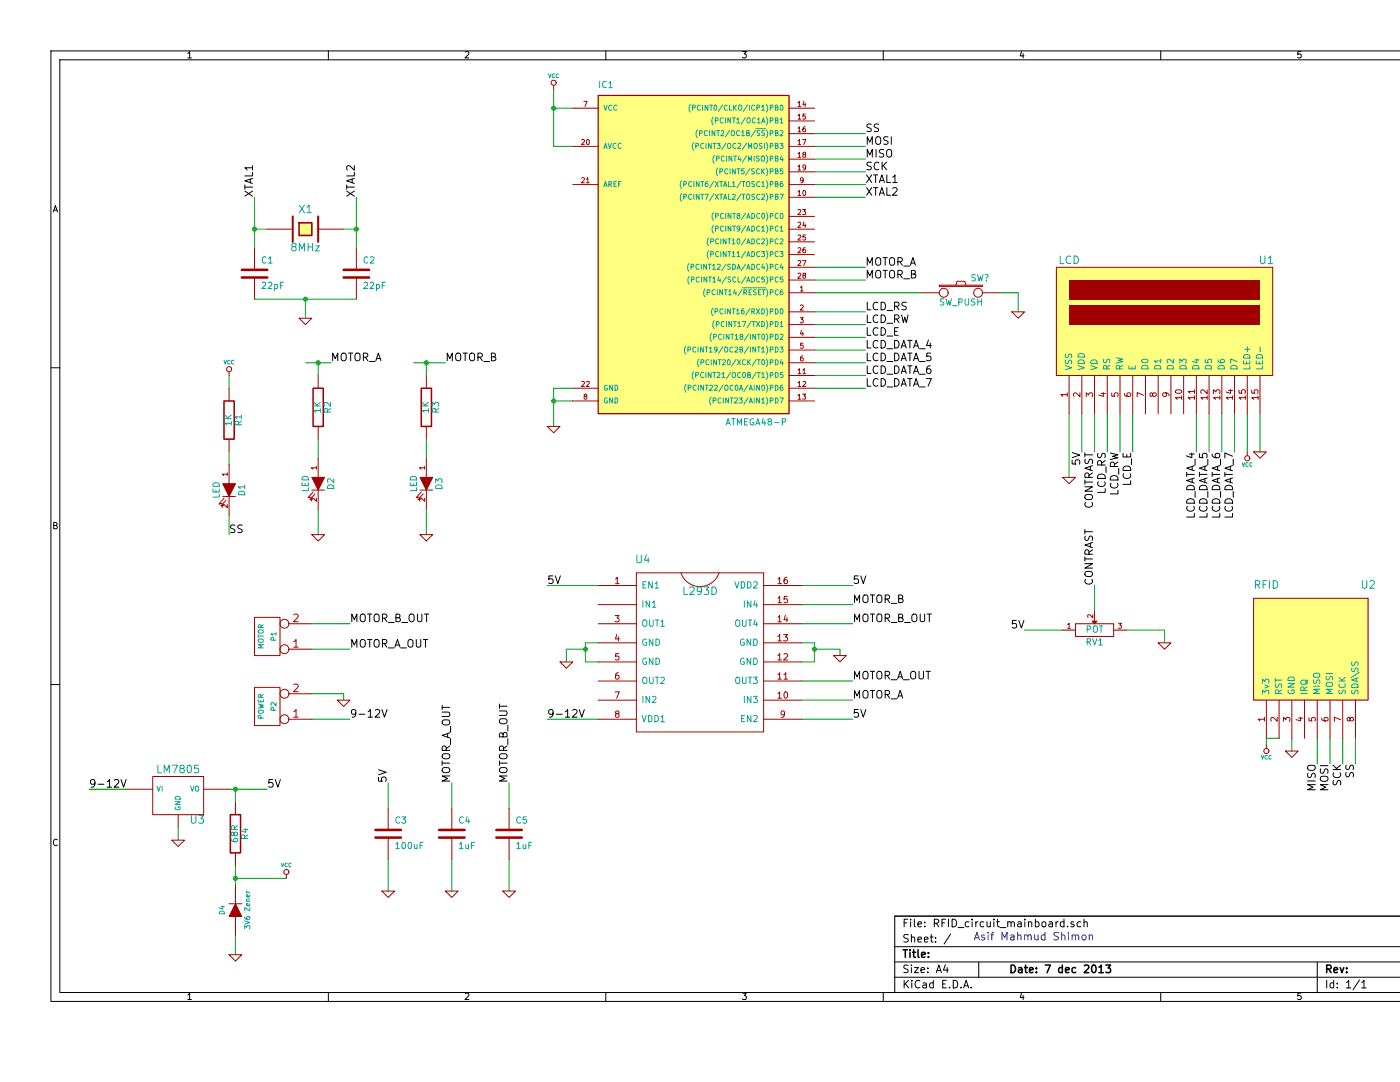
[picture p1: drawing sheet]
<svg xmlns="http://www.w3.org/2000/svg" width="279mm" height="216mm" viewBox="0 0 279 216" stroke-linecap="round" stroke-linejoin="round" font-family="sans-serif">
<g fill="none" stroke="#000" stroke-width=".2">
<path d="M37.5 10.7l.3-.4v1.3M37.5 11.6h.7M65.5 10.2v1.7M92.9 10.4l.4-.1 .3 .4-.8 .9h.8M120.9 10.2v1.7M148.2 10.3h.7l-.4 .5 .4 .1v.5l-.2 .2-.5-.2M176.3 10.2v1.7M203.9 10.2l-.3 1h.8M204.2 10.7v.9M231.6 10.2v1.7M259.6 10.3h-.6v.6l.2-.1 .4 .1v.5l-.1 .2-.5-.2M279.4 10.2h-269.2v189.6h269.2"/>
<path d="M279.4 11.9h-267.5v186.1h267.5M10.6 42.3l.4-1.3 .5 1.3M10.8 41.9h.6M10.2 73.4h1.7M10.7 104.9l.6-.1v-.4l-.6-.2v1.3h.5l.2-.4-.2-.2M10.2 136.6h1.7M11.4 167.6a.5 .5 0 0 0-.6 0 .5 .5 0 0 0-.1 .6l.2 .5 .5-.1M37.5 198.6l.3-.4v1.2M37.5 199.4h.7M65.5 198v1.8M92.9 198.3l.4-.1 .3 .4-.8 .8h.8M120.9 198v1.8"/>
<path d="M148.2 198.2h.7l-.4 .5 .4 .1v.5l-.2 .1-.5-.1M176.3 198v1.8M178.6 188.9h100.8M178.6 195h100.8M178.6 191.9h100.8M180.4 195.6v1.5M180.4 184.2h.5M180.7 196.3l.6 .8M181.2 183.4h-.8v1.5M181.3 192.6a.62 .62 0 0 0-.9 .1v.4l.8 .4 .1 .3-.4 .3-.5-.1M181.3 186.5a.62 .62 0 0 0-.9 .1v.4l.8 .4 .1 .3-.4 .3-.5-.1M181.3 195.6l-.9 .9"/>
<path d="M181.7 183.4v.2M181.7 183.9v1M181.9 192.6v.1M181.9 187.1l.1-.1a.36 .36 0 0 1 .5 .2v.8M181.9 186.5v1.5M181.9 193.1v1M182 195.6v.2M182 196.1v1M182.5 183.4v1.3l.2 .2M182.5 193.1h.8l-.8 1h.8M183.2 184.4l.7-.1-.1-.3-.4-.1-.2 .3 .1 .7h.5M183.2 187.5l.7-.1-.1-.4h-.4l-.2 .2 .1 .7h.5"/>
<path d="M183.6 195.8a.72 .72 0 0 0-1 .5 .72 .72 0 0 0 .7 .8l.3-.1M183.8 193.6l.7-.2v-.3h-.5l-.2 .2 .1 .7h.6M184.2 196.2h.6l.1 .9M184.5 187.5l.7-.1-.1-.4h-.4l-.2 .2 .1 .7h.5M184.6 184.8v.1M184.6 184v.2M184.9 196.5h-.5a.3 .3 0 0 0-.3 .3 .3 .3 0 0 0 .3 .3h.5M185.2 194v.1M185.2 193.1v.2M185.6 187h.6M185.9 186.5v1.3l.3 .2M186.3 196.2l-.5-.1-.3 .3 .1 .6 .2 .1h.5"/>
<path d="M186.3 195.6v1.5M186.5 184.2h.7l.2-.3-.1-.3-.3-.2h-.5v1.5M186.7 187.9v.1M186.7 187v.2M186.8 184.2l.6 .7M186.9 194.1l.5-1.5 .5 1.5M187 193.6h.7M188 184.2h.5M188.1 196.3h.5M188.7 192.5l-.4 1.1h1M188.7 183.4h-.7v1.5M188.9 195.6h-.8v1.5h.8"/>
<path d="M189 193.1v1M189.3 183.4v1.5M189.5 197v.1M189.7 186.4l-1.3 2M190 183.4a.77 .77 0 0 1 .9 .8 .77 .77 0 0 1-.9 .7zM190.2 195.6a.77 .77 0 0 1 .9 .8 .77 .77 0 0 1-.9 .7zM191.2 185.1h1.2M191.8 197v.1M192.3 197.1l.5-1.5 .5 1.5M192.4 196.7h.8M193.4 184l-.5-.1-.3 .3 .1 .6 .2 .1h.5M193.8 197v.1"/>
<path d="M194 183.4v.2M194 183.9v1M194.7 183.9v1M195.2 183.9l-.5 .3M195.3 191.9v3.1M196.3 184l-.4-.1-.3 .3 .1 .6 .2 .1h.4M197 183.9v.8a.39 .39 0 0 0 .6 .1M197.6 183.9v1M198.3 183.4v.2M198.3 183.9v1M198.9 183.9h.6M199.1 183.4v1.3l.4 .2"/>
<path d="M199.6 185.1h1.2M201.1 184.1l.1-.1a.36 .36 0 0 1 .6 .2v.7M201.1 183.9v1M201.8 184.2a.35 .35 0 0 1 .3-.3 .35 .35 0 0 1 .3 .3v.7M203.1 184h.6l.1 .9M203.8 184.3l-.5 .1a.3 .3 0 0 0-.2 .2 .3 .3 0 0 0 .2 .3h.5M203.9 198.1l-.3 .9h.8M204.2 198.6v.8M204.5 183.4v.2M204.5 183.9v1M205.3 184.1v-.1a.36 .36 0 0 1 .6 .2v.7M205.3 183.9v1"/>
<path d="M206.6 184l.5-.1 .3 .3-.1 .6-.2 .1h-.5M206.6 183.4v1.5M208 184.1l.2-.2 .5 .2v.7l-.3 .1-.4-.1zM209.4 184h.6v.9M210 184.3l-.5 .1a.3 .3 0 0 0-.2 .2 .3 .3 0 0 0 .2 .3h.5M210.7 183.9v1M211.2 183.9l-.5 .3M212.3 184l-.4-.1-.3 .3 .1 .6 .2 .1h.4M212.3 183.4v1.5M213.1 184.8v.1M214.3 184l-.4-.1-.2 .3 .1 .2 .5 .1v.4h-.6M215.7 184l-.4-.1-.3 .3v.6l.3 .1h.4"/>
<path d="M216.3 184.1l.1-.1a.36 .36 0 0 1 .6 .2v.7M216.3 183.4v1.5M231.6 198v1.8M259.6 198.2h-.6v.6l.2-.1 .4 .1v.5l-.1 .1-.5-.1M262.9 191.9v6.1M264.8 195.6v1.5M266.2 196.2l-.5-.1-.3 .3 .1 .6 .2 .1h.5M266.2 195.6v1.5M266.9 197v.1M266.9 196.2v.1M268.7 196l.5-.4v1.5M268.7 197.1h.9"/>
<path d="M271.3 195.5l-1.3 2M271.8 196l.4-.4v1.5M271.8 197.1h.8M279.4 182.8h-100.8v15.2"/>
</g>
<g fill="none" stroke="#000" stroke-width=".3">
<path d="M180.2 189.5h.9M180.7 189.5v1.5M181.6 189.5v.2M181.6 190v1M182.1 190h.6M182.3 189.5v1.3l.4 .2M183.2 189.5v1.3l.2 .2M183.9 190.5l.8-.1-.1-.3-.4-.1-.3 .2 .1 .8h.6M185.3 190.9v.1M185.3 190.1v.1M201.8 192.6a.77 .77 0 0 1 .9 .7 .77 .77 0 0 1-.9 .8zM203.3 193.1h.6l.1 1"/>
<path d="M204 193.4l-.5 .1a.3 .3 0 0 0-.3 .3 .3 .3 0 0 0 .3 .3l.5-.1M204.5 193.1h.6M204.7 192.6v1.3l.4 .2M205.5 193.6l.7-.2-.1-.3h-.4l-.2 .2v.7h.6M206.8 194v.1M206.8 193.1v.2M208.6 192.6h1l-.6 1.5M212 193.1h-.4l-.3 .3 .1 .6 .2 .1 .4-.1M212 192.6v1.5M212.6 193.6l.8-.2-.1-.3h-.4l-.3 .2 .1 .7h.6M214.7 193.1h-.5l-.3 .3 .1 .6 .2 .1 .5-.1M216.4 192.7l.6-.1 .3 .4-.9 1.1h.9"/>
<path d="M218 192.7l.2-.1a.81 .81 0 0 1 .6 .7 .81 .81 0 0 1-.6 .8l-.2-.1-.1-.5zM219.3 193l.5-.4v1.5M219.3 194.1h.9M220.7 192.6h.9l-.5 .5 .5 .2v.7l-.3 .1-.6-.1M264.8 193.4l.7-.1 .2-.2-.1-.4-.2-.1h-.6v1.5M265.2 193.4l.5 .7M266.2 193.6l.8-.2-.1-.3h-.5l-.2 .2 .1 .7h.6M267.5 193.1l.3 1 .4-1M268.8 194v.1M268.8 193.1v.2"/>
</g>
<path d="M199.4 58.4h3.8v3.8M160 135.9h10.2M167.6 129.5v1.3M90.2 156.2v5.1M101.6 156.2v5.1M90.2 171.5v6.3M101.6 171.5v6.3" fill="none" stroke="#00a000" stroke-width=".2"/>
<circle cx="162.6" cy="129.5" r=".41" fill="#00a000"/>
<g fill="none" stroke="#00a000" stroke-width=".2">
<path d="M160 128.3h2.6v3.8h-2.6M160 120.7h10.2M162.6 129.5h5M109.2 143.5h10.2M160 143.5h10.2M47 175.3h10.2M77.5 171.5v6.3M47 186.7v3.8"/>
<circle cx="162.6" cy="129.5" r=".41"/>
</g>
<circle cx="47" cy="157.5" r=".41" fill="#00a000"/>
<g fill="none" stroke="#00a000" stroke-width=".2">
<path d="M162.6 53.3h10.1M45.7 74.9v2.6M61 72.4h5M82.6 72.4h6.3M63.5 87.6v3.8M85.1 87.6v3.8M213.4 82.6v12.7M218.4 82.6v7.6M223.5 82.6v7.6M238.8 82.6v7.6M243.8 82.6v7.6M248.9 82.6v7.6"/>
<path d="M62.2 124.5h7.7M224.8 125.7h7.6v2.6M17.8 157.5h7.6M47 157.5v2.5M62.2 143.5h7.7M252.7 147.3v1.3M257.8 147.3v2.6M265.4 147.3v5.1M270.5 147.3v5.1"/>
<circle cx="47" cy="157.5" r=".41"/>
</g>
<circle cx="71.1" cy="45.7" r=".41" fill="#00a000"/>
<g fill="none" stroke="#00a000" stroke-width=".2">
<path d="M71.1 39.4v10.1"/>
<circle cx="71.1" cy="45.7" r=".41"/>
</g>
<circle cx="61" cy="59.7" r=".41" fill="#00a000"/>
<g fill="none" stroke="#00a000" stroke-width=".2">
<path d="M50.8 59.7h20.3M68.6 45.7h2.5"/>
<circle cx="61" cy="59.7" r=".41"/>
</g>
<circle cx="110.5" cy="21.6" r=".41" fill="#00a000"/>
<g fill="none" stroke="#00a000" stroke-width=".2">
<path d="M110.5 21.6h3.8M162.6 36.8h10.1M162.6 29.2h10.1M162.6 34.3h10.1M114.3 77.5h-3.8v7.6M162.6 74.9h10.1M162.6 69.9h10.1M162.6 64.8h10.1M110.5 80h3.8"/>
<circle cx="110.5" cy="21.6" r=".41"/>
</g>
<circle cx="110.5" cy="80" r=".41" fill="#00a000"/>
<g fill="none" stroke="#00a000" stroke-width=".2">
<path d="M110.5 17.8v11.4h3.8M50.8 39.4v10.1M162.6 31.8h10.1M162.6 26.7h10.1M162.6 39.4h10.1M50.8 45.7h2.5M61 59.7v3.8M162.6 62.2h10.1M162.6 67.3h10.1M162.6 72.4h10.1M162.6 77.5h10.1"/>
<circle cx="110.5" cy="80" r=".41"/>
</g>
<circle cx="50.8" cy="45.7" r=".41" fill="#00a000"/>
<g fill="none" stroke="#00a000" stroke-width=".2">
<path d="M162.6 55.9h10.1M63.5 72.4v2.5M45.7 90.2v2.5M45.7 102.9v3.8"/>
<circle cx="50.8" cy="45.7" r=".41"/>
</g>
<circle cx="63.5" cy="72.4" r=".41" fill="#00a000"/>
<g fill="none" stroke="#00a000" stroke-width=".2">
<path d="M85.1 72.4v2.5M63.5 101.6v5.1"/>
<circle cx="63.5" cy="72.4" r=".41"/>
</g>
<circle cx="85.1" cy="72.4" r=".41" fill="#00a000"/>
<g fill="none" stroke="#00a000" stroke-width=".2">
<path d="M215.9 82.6v7.6M221 82.6v7.6M226.1 82.6v7.6M241.3 82.6v7.6M246.4 82.6v7.6M251.5 82.6v7.6M85.1 101.6v5.1M218.4 116.8v5.1M62.2 129.5h7.7M62.2 138.4h6.4v1.3M204.5 125.7h7.6M45.7 157.5h7.6"/>
<path d="M252.7 147.3h2.6M262.9 147.3v5.1M268 147.3v5.1M35.6 165.1v2.5M47 172.7v3.8"/>
<circle cx="85.1" cy="72.4" r=".41"/>
</g>
<circle cx="47" cy="175.3" r=".41" fill="#00a000"/>
<g fill="none" stroke="#00a000" stroke-width=".2">
<path d="M109.2 116.8h10.2M160 116.8h10.2M116.8 129.5h-3.8v2.6M119.4 128.3h-2.6v3.8h2.6M160 139.7h10.2M77.5 156.2v5.1"/>
<circle cx="47" cy="175.3" r=".41"/>
</g>
<circle cx="116.8" cy="129.5" r=".41" fill="#00a000"/>
<g fill="none" stroke="#00a000" stroke-width=".2">
<path d="M162.6 58.4h21.6M160 124.5h10.2"/>
<circle cx="116.8" cy="129.5" r=".41"/>
</g>
<g fill="none" stroke="#a00000" stroke-width=".2">
<path d="M184.2 58.4h3.3M187.5 56.9h8.6v.2h-8.6zM190.8 56.9l.2-.8h1.5l.3 .8M196.1 58.4h3.3M201.9 62.2h2.6l-1.3 1.3zM119.4 116.8h7.6M122.8 115.6l.4-.4v1.3M122.8 116.5h.7M127 114.3h25.4v31.8h-25.4zM143.5 114.3a4 4 0 0 1-3.8 2.7 4 4 0 0 1-3.8-2.7M152.4 116.8h7.6M155.2 119.4l.4-.4v1.3"/>
<path d="M155.2 115.6l.4-.4v1.3M155.2 116.5h.8M157 115.2l-.3 .1a.87 .87 0 0 0 0 1.2l.4-.2v-.5l-.4-.1-.2 .2M157.1 119h-.6v.6l.1-.1 .5 .1v.5l-.2 .2-.4-.2M111.8 132.1h2.5l-1.3 1.3zM119.4 124.5h7.6M119.4 128.3h7.6M119.4 132.1h7.6M119.4 135.9h7.6M119.4 139.7h7.6M119.4 120.7h7.6M122.8 122.8h.7l-.4 .5 .4 .1v.6l-.2 .1-.5-.1"/>
<path d="M122.8 138h.8l-.5 1.3M123.1 126.6l-.3 .9h.8M123.4 134.2l-.3 .1a.87 .87 0 0 0 0 1.2l.4-.1v-.6l-.4-.1-.3 .3M123.4 127.1v.8M123.5 130.4h-.6l-.1 .6 .2-.1 .5 .1v.6l-.2 .1-.5-.1M152.4 124.5h7.6M152.4 128.3h7.6M152.4 132.1h7.6M152.4 135.9h7.6M152.4 139.7h7.6M152.4 120.7h7.6M155.2 138.4l.4-.4v1.3"/>
<path d="M155.2 134.6l.4-.4v1.3M155.2 130.8l.4-.4v1.3M155.2 127l.4-.4v1.3M155.2 123.2l.4-.4v1.3M155.2 139.3h.8M155.2 135.5h.8M155.2 131.7h.8M155.2 127.9h.8M155.2 124.1h.8M155.2 120.3h.8M156.4 126.6h.8l-.5 .5 .4 .1v.6l-.2 .1-.5-.1M156.5 134.6l.3-.4v1.3"/>
<path d="M156.5 130.6l.4-.2 .3 .4-.8 .9h.8M156.5 135.5h.7M156.6 138.2l.1-.2a.67 .67 0 0 1 .5 .7 .67 .67 0 0 1-.5 .6l-.2-.5zM156.7 122.8l-.2 .9h.7M157 123.2v.9M166.4 130.8h2.5l-1.3 1.3zM119.4 143.5h7.6M123.1 142.4l-.2-.1v-.3l.4-.1 .2 .1v.3l-.6 .2-.1 .1v.3l.3 .2h.2l.2-.2v-.4l-.2-.1M152.4 143.5h7.6M156.6 142.4l-.3 .2h-.3l-.1-.6 .4-.1 .3 .2-.1 .7-.2 .3h-.3M57.2 174.5v.8M76.2 177.8h2.5l-1.2 1.3z"/>
<path d="M77.5 161.3v4.3M77.5 167.1v4.4M88.9 177.8h2.5l-1.2 1.3zM90.2 161.3v4.3M90.2 167.1v4.4M100.3 177.8h2.6l-1.3 1.3zM101.6 161.3v4.3M101.6 167.1v4.4M45.7 190.5h2.6l-1.3 1.3zM45.7 180.3h2.6"/>
<circle cx="188.3" cy="58.4" r=".89"/>
<circle cx="195.2" cy="58.4" r=".89"/>
<circle cx="57.1" cy="174" r=".51"/>
</g>
<g fill="none" stroke="#00a0a0" stroke-width=".2">
<path d="M188.4 59.7l-.5-.1-.2 .1 .1 .5 .5 .2 .1 .3-.3 .2-.4-.1M188.8 59.6l.3 1.3 .3-.9 .2 .9 .3-1.3M192.6 59.6v1.1l.2 .2 .4-.1 .1-.1v-1.1M194.6 59.7l-.5-.1-.2 .1 .1 .5 .5 .2 .1 .3-.2 .2-.5-.1M194.7 54.9l-.5-.1-.2 .1 .1 .4 .5 .3 .1 .2-.3 .3-.4-.1M195.1 54.8l.3 1.3 .3-.9 .2 .9 .3-1.3M195.1 59.6v1.3M195.9 59.6v1.3M196.6 54.9l.4-.1a.43 .43 0 0 1-.1 .7v.1M196.9 55.9v.2M190.1 61h.9M191.3 60.3l.6-.1 .1-.5-.7-.1v1.3"/>
<path d="M195.1 60.2h.8M127.1 110.8v1.2l.3 .3h.3l.3-.3v-1.2M128.3 116.7h.5M128.3 119.9v1.3M128.9 116.1h-.6v1.2h.6M129 110.7l-.4 1.1h1M129.4 111.3v1M129.6 119.9v1.3l-.7-1.3v1.3M130.2 116.1v1.2l-.7-1.2v1.2M130.7 116.5l.4-.4v1.2M130.7 117.3h.7M136.5 117.1v1.5h.7"/>
<path d="M137.7 117.3l.6-.2 .3 .5-1 1h1M140 117.8l-.3 .3-.4-.1-.2-.2 .2-.6 .4-.1 .2 .2a1.16 1.16 0 0 1-.2 1.3h-.4M140.5 117.1h1l-.6 .6 .5 .2v.6l-.3 .1-.6-.1M142.1 117.1a.77 .77 0 0 1 .9 .8 .77 .77 0 0 1-.9 .7zM146.7 116.1l.4 1.2 .4-1.2M147.9 116.1a.64 .64 0 0 1 .7 .6 .64 .64 0 0 1-.7 .6zM148.5 119.9v1.3M149.2 116.1a.64 .64 0 0 1 .7 .6 .64 .64 0 0 1-.7 .6zM149.9 119.9v1.3l-.8-1.3v1.3M150.4 116.2l.5-.1 .2 .4-.8 .8h.8M150.7 119.8l-.3 1h.8M128.3 123.9l.2-.2a.45 .45 0 0 1 .6 .4l-.1 .7-.5 .2-.2-.4z"/>
<path d="M128.3 135.3l.2-.2a.45 .45 0 0 1 .6 .5l-.1 .6-.5 .2-.2-.4zM128.3 138.9v1.3M129 127.6a.59 .59 0 0 0-.7 .6 .59 .59 0 0 0 .7 .5v-.5h-.2M129 131.4a.59 .59 0 0 0-.7 .6 .59 .59 0 0 0 .7 .5v-.4h-.2M129.6 123.7v1l.3 .3 .4-.1 .1-.2v-1M129.6 135.1v1.1l.3 .2 .4-.1 .1-.1v-1.1M129.6 138.9v1.3l-.7-1.3v1.3M130.2 139.1l.5-.2 .2 .4-.8 .9h.8M130.2 120.3l.4-.4v1.3M130.2 121.2h.7M130.3 127.5v1.3l-.7-1.3v1.3M130.3 131.3v1.3l-.7-1.3v1.3"/>
<path d="M130.8 123.7h.7M130.8 135.1h.7M130.9 127.5a.64 .64 0 0 1 .7 .6 .64 .64 0 0 1-.7 .7zM130.9 131.3a.64 .64 0 0 1 .7 .7 .64 .64 0 0 1-.7 .6zM131.1 123.7v1.3M131.1 135.1v1.3M131.9 124.1l.3-.4v1.3M131.9 135.3l.5-.2 .2 .4-.8 .9h.8M131.9 125h.7M146.9 135.3l.2-.2a.45 .45 0 0 1 .6 .5l-.1 .6-.5 .2-.3-.4zM146.9 123.9l.2-.2a.45 .45 0 0 1 .6 .4l-.1 .7-.5 .2-.3-.4zM148.2 135.1v1.1l.2 .2 .4-.1 .1-.1v-1.1"/>
<path d="M148.2 123.7v1l.2 .3 .4-.1 .1-.2v-1M148.5 131.4a.59 .59 0 0 0-.7 .6 .59 .59 0 0 0 .7 .5v-.4h-.2M148.5 127.6a.59 .59 0 0 0-.7 .6 .59 .59 0 0 0 .7 .5v-.5h-.2M148.5 138.9v1.3M149.3 123.7h.7M149.3 135.1h.7M149.7 123.7v1.3M149.7 135.1v1.3M149.8 131.3v1.3l-.7-1.3v1.3M149.8 127.5v1.3l-.7-1.3v1.3M149.9 138.9v1.3l-.8-1.3v1.3M150.3 138.9h.8l-.4 .5 .4 .1v.6l-.2 .1-.6-.1"/>
<path d="M150.3 135.1h.8l-.4 .5 .4 .1v.6l-.2 .1-.6-.1M150.4 131.3a.64 .64 0 0 1 .7 .7 .64 .64 0 0 1-.7 .6zM150.4 127.5a.64 .64 0 0 1 .7 .6 .64 .64 0 0 1-.7 .7zM150.7 123.6l-.3 1h.8M151 120.3v.9M151 124.1v.9M128.1 142.7l.4 1.3 .5-1.3M129.4 142.7a.64 .64 0 0 1 .7 .7 .64 .64 0 0 1-.7 .6zM130.7 142.7a.64 .64 0 0 1 .7 .7 .64 .64 0 0 1-.7 .6zM131.9 143.1l.4-.4v1.3M131.9 144h.7M148 143.4h.4"/>
<path d="M148.6 142.7h-.6v1.3h.6M149.9 142.7v1.3l-.8-1.3v1.3M150.4 142.9l.5-.2 .2 .4-.8 .9h.8M56.1 172.2l.3 .8 .2-.8M57.3 172.3a.33 .33 0 0 0-.4 .3 .33 .33 0 0 0 .4 .3M58.1 172.3a.33 .33 0 0 0-.5 .3 .33 .33 0 0 0 .5 .3M79 168.5l.3-.4v1.2M79 169.3h.7M79.8 163.1a.5 .5 0 0 0-.7 0 .5 .5 0 0 0-.1 .6l.2 .5 .6-.1M80.2 163h.8l-.5 .5 .4 .1v.5l-.2 .2-.5-.2M80.3 168.2l.2-.1a.67 .67 0 0 1 .4 .6 .67 .67 0 0 1-.4 .6l-.3-.4zM81.5 168.2l.2-.1a.67 .67 0 0 1 .5 .6 .67 .67 0 0 1-.5 .6l-.3-.4z"/>
<path d="M82.7 168.5l.1 .8 .4-.1M83.2 168.5v.8M83.8 168.7h.5M84.5 168.1h-.7v1.2M91.7 168.5l.3-.4v1.2M91.7 169.3h.7M92.5 163.1a.5 .5 0 0 0-.7 0 .5 .5 0 0 0-.1 .6l.2 .5 .6-.1M93 168.5v.8l.5-.1M93.2 162.9l-.2 1h.7M93.5 168.5v.8M93.5 163.4v.9M94.1 168.7h.4"/>
<path d="M94.7 168.1h-.6v1.2M103.1 168.5l.4-.4v1.2M103.1 169.3h.7M103.9 163.1a.5 .5 0 0 0-.6 0 .5 .5 0 0 0-.2 .6l.3 .5 .5-.1M104.4 168.5v.8l.5-.1M104.9 168.5v.8M105.1 163h-.7v.6l.2-.1 .5 .1v.5l-.2 .2-.5-.2M105.5 168.7h.5M106.1 168.1h-.6v1.2"/>
</g>
<g fill="none" stroke="#000" stroke-width=".2">
<path d="M110.3 114.9h-.7l-.1 .7 .2-.1 .5 .1 .2 .2-.1 .5-.2 .1-.6-.1M110.8 114.9l.5 1.5 .5-1.5M171.3 114.9h-.8v.7l.2-.1 .5 .1 .1 .2v.5l-.3 .1-.5-.1M171.8 114.9l.5 1.5 .5-1.5M172.3 118.9a.5 .5 0 0 1 .6-.2 .5 .5 0 0 1 .3 .5v.8a.53 .53 0 0 1-.6 .2 .53 .53 0 0 1-.4-.5zM173.7 118.7h.8M174.1 118.7v1.5M175.2 118.8a.5 .5 0 0 1 .5 0 .5 .5 0 0 1 .3 .4l-.1 .8a.53 .53 0 0 1-.5 .2 .53 .53 0 0 1-.4-.5v-.5zM176.7 119.5h.7l.1-.3v-.3l-.3-.2h-.5v1.5M177 119.5l.5 .7M179.3 119.5l.7-.1 .2-.2-.2-.4-.7-.1v1.5h.6l.3-.2a.41 .41 0 0 0-.3-.5M170.5 135.5v-1.5l.5 1.1 .6-1.1v1.5"/>
<path d="M170.5 124.1v-1.6l.5 1.1 .6-1.1v1.6M170.5 120.2v-1.5l.5 1.1 .6-1.1v1.5M170.5 139.3v-1.5l.5 1.1 .6-1.1v1.5M172.3 134.2a.5 .5 0 0 1 .6-.2 .5 .5 0 0 1 .3 .5v.8a.53 .53 0 0 1-.6 .2 .53 .53 0 0 1-.4-.5zM172.3 122.8a.5 .5 0 0 1 .6-.3 .5 .5 0 0 1 .3 .5v.9a.53 .53 0 0 1-.6 .2 .53 .53 0 0 1-.4-.6zM172.3 138a.5 .5 0 0 1 .6-.2 .5 .5 0 0 1 .3 .5v.8a.53 .53 0 0 1-.6 .2 .53 .53 0 0 1-.4-.5zM173.7 134h.8M173.7 122.5h.8M173.7 137.8h.8M174.1 122.5v1.6M174.1 134v1.5M174.1 137.8v1.5"/>
<path d="M175.2 134a.5 .5 0 0 1 .5 0 .5 .5 0 0 1 .3 .5l-.1 .8a.53 .53 0 0 1-.5 .2 .53 .53 0 0 1-.4-.5v-.5zM175.2 122.6a.5 .5 0 0 1 .5 0 .5 .5 0 0 1 .3 .4l-.1 .9a.53 .53 0 0 1-.5 .2 .53 .53 0 0 1-.4-.6v-.5zM175.2 137.8a.5 .5 0 0 1 .5 0 .5 .5 0 0 1 .3 .5l-.1 .8a.53 .53 0 0 1-.5 .2 .53 .53 0 0 1-.4-.5v-.5zM176.7 134.8l.7-.1 .1-.2v-.4l-.3-.1h-.5v1.5M176.7 123.3h.7l.1-.3v-.3l-.3-.2h-.5v1.6M176.7 138.6l.7-.1 .1-.2v-.4l-.3-.1h-.5v1.5M177 134.8l.5 .7M177 123.3l.5 .8M177 138.6l.5 .7M177.8 135.6h1.2M177.8 124.2h1.2M177.8 120.4h1.2"/>
<path d="M177.8 139.4h1.2M179.1 135.5l.6-1.5 .5 1.5M179.1 139.3l.6-1.5 .5 1.5M179.3 135.1h.7M179.3 138.9h.7M179.3 123.3l.7-.1 .2-.2-.2-.4-.7-.1v1.6h.6l.3-.3a.41 .41 0 0 0-.3-.5M180.3 135.6h1.2M180.5 124.2h1.2M181.8 134.2a.5 .5 0 0 1 .6-.2 .5 .5 0 0 1 .4 .5l-.1 .8a.53 .53 0 0 1-.6 .2 .53 .53 0 0 1-.4-.5zM182.2 122.6a.5 .5 0 0 1 .5 0 .5 .5 0 0 1 .3 .4l-.1 .9a.53 .53 0 0 1-.6 .2 .53 .53 0 0 1-.3-.6v-.5zM183.4 134v1.2l.3 .3h.3l.3-.3v-1.2M183.6 122.5v1.3l.3 .3h.3l.3-.3v-1.3"/>
<path d="M184.8 134h.9M185 122.5h.9M185.2 134v1.5M185.5 122.5v1.6M75.5 155.1v.8h.8l-.2-.2 .1-.5 .2-.2 .5 .1 .2 .2-.2 .6M75.5 153.6l1.6 .5-1.6 .5M88.2 142.1h1.3l.3 .3v.3l-.3 .3h-1.3M88.2 152.3h1.6M88.2 140.7v.9M88.2 151.8v.9M88.2 141.1h1.6M88.3 153.4a.99 .99 0 0 1 1.5 .1 .53 .53 0 0 1-.5 .7h-.6a.52 .52 0 0 1-.4-.8z"/>
<path d="M88.3 150.6a.99 .99 0 0 1 1.5 .1 .53 .53 0 0 1-.5 .7h-.6a.52 .52 0 0 1-.4-.8zM88.3 143.8a.99 .99 0 0 1 1.5 .2 .53 .53 0 0 1-.5 .7h-.6a.52 .52 0 0 1-.4-.9zM89.1 149.7l-.1-.7-.3-.2-.3 .1-.2 .2v.6h1.6M89.3 146.4v.7M89.8 154.8h-1.6l1.1 .5-1.1 .6h1.6M89.8 146.2l-1.6 .5 1.6 .5M89.8 148.8l-.7 .6M89.9 144.9v1.2M89.9 147.4v1.2M99.7 141.9h1.2l.3 .3v.2l-.3 .3h-1.2M99.7 140.5v.9M99.7 151.8v.9"/>
<path d="M99.7 152.3h1.5M99.7 140.9h1.5M99.7 153.4a.99 .99 0 0 1 1.5 .1 .53 .53 0 0 1-.5 .7h-.5a.52 .52 0 0 1-.5-.8zM99.7 150.6a.99 .99 0 0 1 1.5 .1 .53 .53 0 0 1-.5 .7h-.5a.52 .52 0 0 1-.5-.8zM99.7 143.6a.99 .99 0 0 1 1.5 .2 .53 .53 0 0 1-.5 .6h-.5a.52 .52 0 0 1-.5-.8zM100.4 146.5a.41 .41 0 0 1 .2-.3 .41 .41 0 0 1 .5 0l.1 .8h-1.5v-.6l.3-.2 .3 .2 .1 .6M100.5 149.7l-.1-.7-.2-.2-.4 .1-.1 .2v.6h1.5M101.2 154.8h-1.5l1.1 .5-1.1 .6h1.5M101.2 148.8l-.7 .6M101.3 144.7v1.2M101.3 147.4v1.2M110.4 142.2l-.3 .3h-.4l-.2-.3 .2-.5 .4-.1 .2 .1a1.16 1.16 0 0 1-.2 1.3l-.4 .1"/>
<path d="M111 142.5h1.2M112.8 142l.5-.4v1.5M112.8 143.1h.9M114.3 141.7l.6-.1 .3 .4-1 1.1h1M115.6 141.6l.5 1.5 .5-1.5M171.3 141.6h-.8v.7l.2-.1h.5l.1 .3v.5l-.3 .1-.5-.1M171.8 141.6l.5 1.5 .5-1.5"/>
</g>
<path d="M74.9 167.1h5.1M74.9 165.6h5.1M87.6 167.1h5.1M87.6 165.6h5.1M99.1 167.1h5M99.1 165.6h5" fill="none" stroke="#a00000" stroke-width=".51"/>
<path d="M47 180.3l1.3 2.6h-2.6z" fill="#a00000"/>
<g fill="none" stroke="#a00000" stroke-width=".2">
<path d="M50.8 137.2h5.1v7.6h-5.1zM57.7 138.4h4.5M58.6 136.7l.6-.2 .3 .4-.9 1.1h.9M67.3 139.7h2.6l-1.3 1.3zM25.4 157.5h5.1M30.5 154.9h10.1v7.7h-10.1zM40.6 157.5h5.1M57.7 143.5h4.5M58.6 142l.5-.4v1.5M58.6 143.1h.9M252.7 148.6v.8M256.5 149.9h2.6l-1.3 1.2z"/>
<path d="M34.3 167.6h2.5l-1.2 1.3zM35.6 162.6v2.5M47 160v2.6M47 170.2v2.5M47 176.5v3.8M47 180.3l1.3 2.6h-2.6zM47 182.9v3.8"/>
<circle cx="56.8" cy="138.4" r=".89"/>
<circle cx="56.8" cy="143.5" r=".89"/>
<circle cx="252.7" cy="149.9" r=".51"/>
</g>
<g fill="none" stroke="#00a0a0" stroke-width=".2">
<path d="M51.5 139.6v.5h1.1v-.5M52 139.7v.4M52.1 139.1l-.1-.4h-.4l-.1 .4h1.1M52.6 138.6l-.5 .3M31.3 156.9l.4 1 .3-1M31.5 152.7v1.5h.8M32.4 156.9v1M32.8 154.2v-1.5l.5 1.1 .5-1.1v1.5M34.4 152.7h1l-.7 1.5M35 160h1l-1 .5h1M35.1 159a.53 .53 0 0 1 .6-.1 .53 .53 0 0 1 .3 .6h-1zM36.2 153.3l-.3-.2 .1-.3 .2-.1 .4 .1 .2 .2-.1 .2-.7 .2-.1 .2 .1 .5 .2 .1h.3l.3-.3v-.3l-.3-.3"/>
<path d="M37.6 152.8l.1-.1a.81 .81 0 0 1 .5 .7 .81 .81 0 0 1-.5 .8 .98 .98 0 0 1-.1-1.4zM38 156.9l.4 1 .3-1M39.1 156.9h.3l.2 .1 .1 .6-.3 .3-.3-.2zM39.6 152.7h-.7l-.1 .7 .2-.1h.5l.2 .3-.1 .5-.2 .1-.6-.1M51.5 140.5l1.1 .2-.8 .2 .8 .2-1.1 .2M51.6 141.8l.8-.1 .2 .4-.4 .2h-.5l-.2-.2zM52.1 143.3l-.1-.5h-.4l-.1 .5h1.1M54.6 141.7v-.5h-.5v.5h1M55.1 140.2v.6l-.7-.6-.3 .2 .1 .3M251.7 150.7l.3 .8 .2-.8M252.9 150.8a.33 .33 0 0 0-.5 .3 .33 .33 0 0 0 .5 .3M253.7 150.8a.33 .33 0 0 0-.5 .3 .33 .33 0 0 0 .5 .3"/>
<path d="M35 161a.45 .45 0 0 0 .5 .6 .45 .45 0 0 0 .4-.6h-.4v.2M38.2 162.7v1.3l.3 .3h.3l.3-.3v-1.3M39.7 162.7h.9l-.5 .6 .4 .2v.6l-.2 .2-.6-.2M46.2 167.4v.3a.87 .87 0 0 0 1.2 0l-.1-.4h-.5l-.2 .4 .3 .3M46.7 166.3l.2-.3h.3l.2 .3v.3l-.2 .2-.4-.2-.2-.5h-.3l-.1 .2 .1 .4h.3l.1-.2M46.8 165.5v-.6l-.5-.1-.1 .7h1.2M47.4 164.8l-.6 .4M48.6 165.5h.9M48.8 167.3v-.6l-.5-.1-.1 .7h1.3M49 165.3v.8l-.9-.3M49.2 177.8l.2 .3M49.2 179.8h.7"/>
<path d="M49.2 178.1h.7M49.5 166.6l-.7 .4M49.8 178.5l.1 .3-.2 .2-.5-.1v-.4h.2l.1 .5M49.9 179.4l-.7 .1 .1 .3M43.8 182a.55 .55 0 0 1 .6-.2 .55 .55 0 0 1 .4 .5h-1zM44.1 180.9h.7M44.5 180.8v.6l-.8-.2M48.8 185.3v-.6l.4 .3 .1-.3h.5l.1 .2-.1 .4M48.8 183.7l1.1 .4-1.1 .3M48.8 183l.1 .3 .8 .1 .2-.1-.1-.4-.5 .1-.1 .3 .2 .1M49.8 180.3l.1 .3-.2 .1h-.5v-.4h.2l.1 .4M49.9 181.1v.7l-1.1-.7v.7"/>
</g>
<path d="M46 162.6h2v7.6h-2z" fill="none" stroke="#a00000" stroke-width=".3"/>
<g fill="none" stroke="#000" stroke-width=".2">
<path d="M18.9 156.2l-.3 .3-.4-.1-.1-.2 .1-.6 .4-.1 .3 .2a1.16 1.16 0 0 1-.3 1.3l-.4 .1M19.6 156.5h1.2M21.4 156l.4-.5v1.6M21.4 157.1h.9M22.8 155.7l.6-.2 .3 .5-.9 1.1h.9M24.2 155.5l.5 1.6 .5-1.6M54.4 155.5h-.7l-.1 .8 .2-.2 .6 .1 .1 .2-.1 .5-.2 .2-.6-.2M54.9 155.5l.5 1.6 .6-1.6M71 142.2l-.3 .3h-.4l-.2-.3 .2-.5 .4-.1 .2 .1a1.16 1.16 0 0 1-.2 1.3l-.4 .1M71.7 142.5h1.1M73.5 142l.4-.4v1.5M73.5 143.1h.8"/>
<path d="M74.9 141.7l.6-.1 .3 .4-.9 1.1h.9M76.2 141.6l.5 1.5 .5-1.5M261 155.8h1.5M261 154.3a.62 .62 0 0 0 .1 .8h.4l.4-.7 .3-.1 .3 .3-.1 .6M261 152.9a.99 .99 0 0 1 1.5 .2 .53 .53 0 0 1-.5 .6h-.5a.52 .52 0 0 1-.5-.8zM262.5 156.6h-1.5l1.1 .5-1.1 .5h1.5M263.5 152.8h1.5M263.6 155.1a.99 .99 0 0 1 1.4 .1 .53 .53 0 0 1-.5 .7h-.5a.52 .52 0 0 1-.4-.8zM263.6 153.4a.62 .62 0 0 0 .1 .8h.4l.3-.7 .3-.1 .3 .3-.1 .6M265 156.6h-1.5l1.1 .5-1.1 .5h1.5M266 153.6h1.6M266 152.7l.9 .9"/>
<path d="M266.1 155.7a.62 .62 0 0 0 .1 .8h.4l.4-.7 .3-.1 .3 .3-.1 .6M266.2 154.2a.72 .72 0 0 0 .5 1 .72 .72 0 0 0 .9-.7l-.2-.3M267.6 152.7l-.9 .6M268.7 154.1a.62 .62 0 0 0 0 .8h.5l.3-.7 .3-.1 .3 .3-.1 .6M268.7 152.7a.62 .62 0 0 0 0 .8h.5l.3-.7 .3-.1 .3 .3-.1 .6"/>
</g>
<g fill="none" stroke="#00f" stroke-width=".2">
<path d="M194.5 187.6l.5-1.6 .5 1.6M194.6 187.1h.7M196.5 186.6l-.4-.1-.2 .3 .1 .2 .5 .1v.4h-.6M197.2 186v.2M197.2 186.5v1.1M197.7 186.5h.6M198.3 186l-.4 .3v1.3M200 187.6v-1.6l.5 1.1 .5-1.1v1.6M201.7 186.6h.6l.1 1M202.4 186.9l-.5 .1a.3 .3 0 0 0-.3 .3 .3 .3 0 0 0 .3 .3l.5-.1M203.1 186.7l.1-.1a.36 .36 0 0 1 .6 .2v.8M203.1 186v1.6"/>
<path d="M204.5 186.7v-.1a.36 .36 0 0 1 .6 .2v.8M204.5 186.5v1.1M205.1 186.8a.35 .35 0 0 1 .4-.3 .35 .35 0 0 1 .3 .3v.8M206.5 186.5v.9a.39 .39 0 0 0 .7 0M207.2 186.5v1.1M208.5 186.6l-.4-.1-.3 .3 .1 .6 .2 .2 .4-.1M208.5 186v1.6M211.2 186.1a.62 .62 0 0 0-.8 .1v.4l.8 .4v.3l-.3 .3-.6-.1M211.9 186.7v-.1a.36 .36 0 0 1 .6 .2v.8M211.9 186v1.6M213.2 186v.2M213.2 186.5v1.1"/>
<path d="M214 186.7v-.1a.36 .36 0 0 1 .6 .2v.8M214 186.5v1.1M214.6 186.8a.35 .35 0 0 1 .4-.3 .35 .35 0 0 1 .3 .3v.8M216 186.7l.2-.2 .5 .2v.7l-.3 .2-.4-.2zM217.4 186.7v-.1a.36 .36 0 0 1 .6 .2v.8M217.4 186.5v1.1"/>
</g>
<path d="M250.2 119.4h22.9v20.3h-22.9z" fill="#ffff80"/>
<g fill="none" stroke="#a00000" stroke-width=".2">
<path d="M250.2 119.4h22.9v20.3h-22.9zM214.6 124.5h7.7v2.5h-7.7zM231.1 128.3h2.6l-1.3 1.2zM252.7 139.7v7.6M255.3 139.7v7.6M257.8 139.7v7.6M260.4 139.7v7.6M262.9 139.7v7.6M265.4 139.7v7.6M268 139.7v7.6M270.5 139.7v7.6M252.3 143.5h-1.2l.4 .4"/>
<path d="M252.3 143.2v.7M254.9 143.2v.7l-.9-.7-.4 .2 .1 .5M256.2 143.9v-.7l.4 .4 .2-.4h.5l.1 .2-.1 .5M259.1 143.3h.9M259.6 143.1v.8l-1-.3M261.2 143.2v.6l.6 .1-.1-.2 .1-.5h.6l.1 .2-.1 .5M263.8 143.3l.1 .3a.87 .87 0 0 0 1.1 0l-.1-.4h-.5l-.1 .4 .2 .3M267.6 143.6l-1.3-.5v.8M269.4 143.4l.2-.2h.3l.2 .2v.4l-.2 .1-.4-.1-.2-.6h-.3l-.1 .2 .1 .4h.3l.1-.2"/>
</g>
<g fill="none" stroke="#00a0a0" stroke-width=".2">
<path d="M250.5 116.7l.8-.1 .1-.2v-.4l-.3-.2h-.6v1.6M250.9 116.7l.5 .7M252.1 116.6h.5M252.8 115.8h-.7v1.6M253.4 115.8v1.6M254.1 115.8a.77 .77 0 0 1 .9 .8 .77 .77 0 0 1-.9 .8zM271.9 115.8v1.3l.3 .3h.3l.3-.3v-1.3M273.4 116l.6-.2 .3 .5-.9 1.1h.9M252 138.5v-.8l.5 .5 .1-.4h.5l.1 .1-.1 .6M252 136.3v-.8l.5 .5 .1-.4h.5l.1 .2-.1 .5M252.4 136.7l.8 .3-.8 .3M254.5 135.4v.7"/>
<path d="M254.5 135.7h1.3M254.6 136.4l-.1 .5 .1 .2h.5l.2-.6 .2-.1 .3 .3-.1 .5M255.2 138.4l-.1-.6-.5-.1-.1 .7h1.3M255.8 137.7l-.6 .4M257 136.4h1.3l-1.3 .7h1.3M257.1 137.7a.59 .59 0 0 0 .6 .7 .59 .59 0 0 0 .6-.7h-.5v.2M257.2 135.2a.67 .67 0 0 1 .8-.1 .67 .67 0 0 1 .3 .7h-1.3zM259.6 138.4h1.3M259.7 135.9a.79 .79 0 0 1 1.2 .1l-.2 .5-.7 .1a.44 .44 0 0 1-.4-.6zM260.2 137.8v-.6l-.5-.1-.1 .7h1.3M260.9 137.1l-.7 .4M261 135.7l-.4 .6"/>
<path d="M262.1 136.9h1.3M262.2 135.7l-.1 .4 .2 .2h.4l.2-.6h.3l.2 .2-.1 .5M262.2 134.5a.79 .79 0 0 1 1.2 .1l-.2 .5-.6 .1a.44 .44 0 0 1-.5-.6zM263.4 137.5h-1.3l.9 .4-.9 .5h1.3M264.7 134.4h1.2M264.7 135v.4l.1 .2h.4l.3-.6h.2l.2 .2v.5M264.8 136.2a.81 .81 0 0 1 1.1 .2l-.1 .5-.7 .1a.44 .44 0 0 1-.4-.6zM265.9 137.5h-1.2l.9 .4-.9 .5h1.2M267.2 135.9h1.3M267.2 135.2l.7 .7M267.3 137.7l-.1 .5 .1 .2 .5-.1 .2-.5 .2-.1 .3 .2-.1 .5M267.3 136.4a.5 .5 0 0 0 0 .7 .5 .5 0 0 0 .6 .1l.5-.2v-.6"/>
<path d="M268.5 135.2l-.7 .5M269.8 137.7l-.1 .5 .2 .2 .4-.1 .2-.5 .3-.1 .2 .2v.5M269.8 133.3l-.1 .5 .2 .2 .4-.1 .2-.5 .3-.1 .2 .2v.5M269.8 132.1l-.1 .5 .2 .1h.4l.2-.6h.3l.2 .2v.5M269.9 136.6a.67 .67 0 0 1 .8-.1 .67 .67 0 0 1 .3 .7h-1.3zM270.7 135.4v.5M271 135.2l-1.3 .5 1.3 .4M271.3 134.1l-1.7 1.1"/>
</g>
<g fill="none" stroke="#000" stroke-width=".2">
<path d="M216.5 112.5h1.5l-1.5 .9h1.5M216.5 105.7v.8M216.5 111.1v.9M216.5 111.5h1.5M216.5 106.1h1.5M216.6 107a.62 .62 0 0 0 .1 .8h.4l.3-.8h.4l.2 .3v.5M216.7 115.6a.72 .72 0 0 0 .5 1 .72 .72 0 0 0 .8-.7l-.1-.3M216.7 114.1a1.06 1.06 0 0 1 1.3 .3 .53 .53 0 0 1-.5 .6h-.5a.52 .52 0 0 1-.5-.3 .52 .52 0 0 1 .2-.6zM217.3 110.6l-.1-.7-.2-.2-.3 .1-.2 .2v.6h1.5M217.6 108.4v.7M218 108.3l-1.5 .5 1.5 .5M218 109.7l-.7 .5"/>
<path d="M202.8 123.8h-.7l-.1 .7 .2-.1 .5 .1 .2 .2-.1 .5-.2 .1-.6-.1M203.3 123.8l.5 1.5 .5-1.5"/>
</g>
<path d="M217.9 124h1l-.5 .5z" fill="#a00000"/>
<g fill="none" stroke="#a00000" stroke-width=".2">
<path d="M212.1 95.3h2.5l-1.2 1.2zM248.9 90.2v.7M250.2 90.2h2.5l-1.2 1.2zM212.1 125.7h2.5M213.1 124.7l.3-.3v1M213.1 125.4h.5M217.9 124h1l-.5 .5zM218.1 122.7v.6l-.7-.6-.3 .1 .1 .4M218.4 121.9v2.1M222.3 125.7h2.5M223.2 124.4h.6l-.3 .3 .3 .1v.5l-.2 .1-.4-.1"/>
<circle cx="248.9" cy="91.4" r=".51"/>
</g>
<path d="M247.9 92.3l.3 .8 .2-.8M249.1 92.4a.33 .33 0 0 0-.5 .3 .33 .33 0 0 0 .5 .3M249.9 92.4a.33 .33 0 0 0-.5 .3 .33 .33 0 0 0 .5 .3M217 128.1l.6-.1v-.4l-.6-.2v1.3M217 125.6l.6-.1v-.5l-.6-.1v1.3M217.3 128.1l.4 .6M218.1 127.4l.4 1.3 .4-1.3M218.2 125.1l.3-.2a.45 .45 0 0 1 .5 .4l-.1 .7-.4 .2-.3-.4zM219.3 127.8l.3-.4v1.3M219.3 128.7h.7M219.4 124.9h.7M219.7 124.9v1.3" fill="none" stroke="#00a0a0" stroke-width=".2"/>
<g fill="none" stroke="#000" stroke-width=".2">
<path d="M214 91.8v.8h.7l-.1-.2v-.5l.3-.2 .5 .1 .1 .2-.1 .6M214 90.3l1.5 .5-1.5 .5M216.5 97.1h1.5l-1.5 .9h1.5M216.5 90.3v.9M216.5 95.8v.8M216.5 96.2h1.5M216.5 90.8h1.5M216.6 91.6a.62 .62 0 0 0 .1 .8h.4l.3-.7 .4-.1 .2 .3v.6M216.7 98.7a1.06 1.06 0 0 1 1.3 .3 .53 .53 0 0 1-.5 .7h-.5a.52 .52 0 0 1-.5-.4 .52 .52 0 0 1 .2-.6zM217.3 95.3l-.1-.8-.2-.1h-.3l-.2 .3v.6h1.5M217.6 93.1v.7M218 92.9l-1.5 .5 1.5 .5"/>
<path d="M218 94.4l-.7 .5M219.1 94.9a.81 .81 0 0 1 1-.3 .81 .81 0 0 1 .5 .9h-1.6zM219.1 90.4a.62 .62 0 0 0 .1 .9h.4l.4-.8 .3-.1 .3 .4-.1 .5M219.2 96.1a.72 .72 0 0 0 .5 1 .72 .72 0 0 0 .9-.7l-.2-.3M219.9 92.8l-.1-.8-.2-.1-.4 .1-.2 .2v.6h1.6M220.6 97.5v.7h-1.6M220.6 91.9l-.7 .5M220.7 93.1v1.2M221.6 90.4l1.5 .4-1.1 .3 1.1 .2-1.5 .4M221.7 96.4a.72 .72 0 0 0 .5 1 .72 .72 0 0 0 .9-.7l-.1-.3M221.8 95a.79 .79 0 0 1 .9 0 .79 .79 0 0 1 .4 .8h-1.5v-.4zM222.4 93.1l-.1-.7-.2-.2-.4 .1-.1 .2v.6h1.5"/>
<path d="M223.1 97.8v.8h-1.5M223.1 92.2l-.7 .5M223.3 93.4v1.2M224.1 90.4v.8h1.6v-.8M224.3 94.5a.72 .72 0 0 0 .5 1 .72 .72 0 0 0 .9-.7l-.2-.3M224.4 93.1a.79 .79 0 0 1 .9-.1 .79 .79 0 0 1 .4 .9h-1.6v-.4zM224.9 90.7v.5M225.7 95.9v.7h-1.6M225.8 91.5v1.2M236.8 94.7h1.6M236.8 94.2v.9M237.1 99.7a.79 .79 0 0 1 .9-.1 .79 .79 0 0 1 .4 .8h-1.6v-.4z"/>
<path d="M237.1 97a.79 .79 0 0 1 .9-.1 .79 .79 0 0 1 .4 .8h-1.6v-.4zM237.3 90.6h1.1M237.8 90.4v.9l-1-.3M237.9 93.1v.7M237.9 95.5v.8M238.4 95.4l-1.6 .5 1.6 .5M238.4 92.9l-1.6 .5 1.6 .5M238.5 91.6v1.2M238.5 98.1v1.1M239.4 90.5v.8h.7l-.1-.2v-.5l.3-.2 .5 .1 .1 .3-.1 .5M239.4 94.7h1.5M239.4 94.2v.9"/>
<path d="M239.6 99.7a.79 .79 0 0 1 .9-.1 .79 .79 0 0 1 .4 .8h-1.5v-.4zM239.6 97a.79 .79 0 0 1 .9-.1 .79 .79 0 0 1 .4 .8h-1.5v-.4zM240.5 93.1v.7M240.5 95.5v.8M240.9 95.4l-1.5 .5 1.5 .5M240.9 92.9l-1.5 .5 1.5 .5M241 91.6v1.2M241 98.1v1.1M241.9 90.6a.62 .62 0 0 0 .7 .7h.7l.1-.3-.1-.5-.5-.1-.2 .2-.1 .4 .3 .3M241.9 94.7h1.5M241.9 94.2v.9M242.1 99.7a.79 .79 0 0 1 .9-.1 .79 .79 0 0 1 .4 .8h-1.5v-.4z"/>
<path d="M242.1 97a.79 .79 0 0 1 .9-.1 .79 .79 0 0 1 .4 .8h-1.5v-.4zM243 93.1v.7M243 95.5v.8M243.4 95.4l-1.5 .5 1.5 .5M243.4 92.9l-1.5 .5 1.5 .5M243.6 91.6v1.2M243.6 98.1v1.1M244.4 94.2v.9M244.4 94.7h1.6M244.7 99.7a.79 .79 0 0 1 .9-.1 .79 .79 0 0 1 .4 .8h-1.6v-.4zM244.7 97a.79 .79 0 0 1 .9-.1 .79 .79 0 0 1 .4 .8h-1.6v-.4zM245.5 93.1v.7"/>
<path d="M245.5 95.5v.8M246 95.4l-1.6 .5 1.6 .5M246 92.9l-1.6 .5 1.6 .5M246 91l-1.6-.6v1M246.1 91.6v1.2M246.1 98.1v1.1M216.7 100.3a.72 .72 0 0 0 .5 1 .72 .72 0 0 0 .8-.7l-.1-.3M237 101a.72 .72 0 0 0 .5 1.1 .72 .72 0 0 0 .9-.8l-.2-.3M238.4 102.4v.8h-1.6M239.5 101a.72 .72 0 0 0 .5 1.1 .72 .72 0 0 0 .9-.8l-.1-.3M240.9 102.4v.8h-1.5M242.1 101a.72 .72 0 0 0 .5 1.1 .72 .72 0 0 0 .8-.8l-.1-.3"/>
<path d="M243.4 102.4v.8h-1.5M244.6 101a.72 .72 0 0 0 .5 1.1 .72 .72 0 0 0 .9-.8l-.2-.3M246 102.4v.8h-1.6"/>
</g>
<path d="M210.8 53.3h43.2v21.6h-43.2z" fill="#ffff80"/>
<path d="M210.8 53.3h43.2v21.6h-43.2z" fill="none" stroke="#a00000" stroke-width=".2"/>
<g fill="#a00000">
<path d="M213.4 61h38.1v3.8h-38.1z"/>
<path d="M213.4 55.9h38.1v3.8h-38.1z"/>
</g>
<g fill="none" stroke="#a00000" stroke-width=".2">
<path d="M213 78.7h-1.3l.4 .4M213 78.4v.7M213.4 74.9v7.7M215.5 78.4v.8l-.9-.8-.4 .2 .2 .5M215.9 74.9v7.7M216.8 79.2v-.8l.5 .4 .1-.4h.5l.2 .2-.2 .6M218.4 74.9v7.7M219.8 78.5h.8M220.2 78.3v.8l-.9-.3M221 74.9v7.7M221.9 78.4v.6l.6 .1-.1-.2 .1-.5h.5l.1 .2-.1 .5M223.5 74.9v7.7"/>
<path d="M224.4 78.5l.1 .4a.87 .87 0 0 0 1.2 0l-.1-.5h-.6l-.1 .5 .2 .2M226.1 74.9v7.7M228.2 78.9l-1.3-.6v.9M228.6 74.9v7.7M230 78.6l.3-.2h.2l.3 .2-.1 .4-.2 .1-.4-.1-.2-.6h-.3l-.1 .2 .1 .4h.3l.1-.1M231.1 74.9v7.7M232.6 78.4l.2 .2v.4h-.6l-.2-.4 .3-.2h.7l.2 .2 .1 .4M233.7 74.9v7.7M234.6 78a.74 .74 0 0 1 1.2 .2 .74 .74 0 0 1-1.2-.1zM235.8 79.3h-1.2l.4 .4M235.8 79v.7M236.2 74.9v7.7"/>
<path d="M238.4 79.3h-1.3l.4 .4M238.4 78.1h-1.3l.4 .4M238.4 77.8v.7M238.4 79v.7M238.8 74.9v7.7M240.9 79.3h-1.3l.4 .4M240.9 77.8v.8l-.9-.8-.4 .2 .2 .5M240.9 79v.7M241.3 74.9v7.7M242.2 78.6v-.8l.5 .4 .1-.4h.5l.2 .2-.2 .6M243.5 79.3h-1.3l.4 .4M243.5 79v.7"/>
<path d="M243.8 74.9v7.7M245.2 77.9h.8M245.6 77.7v.8l-.9-.3M246 79.3h-1.3l.4 .4M246 79v.7M246.4 74.9v7.7M247.3 77.8v.6l.6 .1-.1-.2 .1-.5h.5l.1 .2-.1 .5M248.5 79.3h-1.2l.4 .4M248.5 79v.7M248.9 74.9v7.7M249.8 77.8v.6l.6 .1-.1-.2 .1-.5h.6l.1 .2-.1 .5M251.1 79.3h-1.3l.4 .4"/>
<path d="M251.1 79v.7M251.5 74.9v7.7M83.8 97.8h2.6M83.8 106.7h2.6l-1.3 1.3zM50.8 123.2h5.1v7.6h-5.1zM57.7 129.5h4.5M57.7 124.5h4.5M58.6 128l.5-.4v1.5M58.6 122.7l.6-.2 .3 .5-.9 1.1h.9M58.6 129.1h.9"/>
<circle cx="56.8" cy="124.5" r=".89"/>
<circle cx="56.8" cy="129.5" r=".89"/>
</g>
<g fill="none" stroke="#00a0a0" stroke-width=".2">
<path d="M211.6 51.1v1.5h.7M213.7 51.2a.72 .72 0 0 0-1 .5 .72 .72 0 0 0 .7 .9l.3-.1M214.4 51.1a.77 .77 0 0 1 .8 .7 .77 .77 0 0 1-.8 .8zM251.6 51.1v1.2l.3 .3h.2l.4-.3v-1.2M253.1 51.5l.4-.4v1.5M253.1 52.6h.9M212.6 72.9l1.3 .5-1.3 .4M212.7 71.9l-.1 .4 .1 .2h.5l.2-.6h.2l.3 .2-.1 .5M212.7 70.6l-.1 .5 .1 .2 .5-.1 .2-.5 .2-.1 .3 .3-.1 .4M215.1 72.9l1.3 .5-1.3 .4M215.3 71.9a.67 .67 0 0 1 .8-.1 .67 .67 0 0 1 .3 .7h-1.3zM215.3 70.6a.67 .67 0 0 1 .8 0 .67 .67 0 0 1 .3 .6h-1.3z"/>
<path d="M217.7 72.9l1.2 .5-1.2 .4M217.9 71.9a.67 .67 0 0 1 .7-.1 .67 .67 0 0 1 .3 .7h-1.2zM220.3 71.7l-.1 .5 .1 .1h.5l.2-.6h.3l.2 .2-.1 .5M220.9 73.6l-.1-.6-.5-.1-.1 .7h1.3M221.5 72.9l-.6 .4M222.8 71.4l1.2 .3-.9 .2 .9 .3-1.2 .3M223.4 73.6v-.6l-.5-.1-.1 .7h1.2M224 72.9l-.6 .4M225.3 73v.6h1.3v-.6M225.9 73.2v.4M228 71.8a.66 .66 0 0 1 .6-.2 .66 .66 0 0 1 .5 .5 .74 .74 0 0 1-1.3-.1zM228 73a.67 .67 0 0 1 .8-.1 .67 .67 0 0 1 .3 .7h-1.3z"/>
<path d="M230.6 73a.67 .67 0 0 1 .7-.1 .67 .67 0 0 1 .3 .7h-1.2zM231.6 72h-1.2l.4 .4M231.6 71.7v.7M233.1 73a.67 .67 0 0 1 .8-.1 .67 .67 0 0 1 .3 .7h-1.3zM234.2 71.7v.8l-.9-.8-.4 .2 .1 .5M235.5 72.5v-.8l.4 .4 .2-.4h.5l.1 .2-.1 .6M235.6 73a.67 .67 0 0 1 .8-.1 .67 .67 0 0 1 .3 .7h-1.2zM238.2 73a.67 .67 0 0 1 .7-.1 .67 .67 0 0 1 .4 .7h-1.3zM238.4 71.8h.9M238.9 71.6v.8l-1-.3M240.5 71.7v.6l.6 .1-.1-.2 .1-.5h.6l.1 .2-.1 .5M240.7 73a.67 .67 0 0 1 .8-.1 .67 .67 0 0 1 .3 .7h-1.3z"/>
<path d="M243.1 71.8l.1 .4a.87 .87 0 0 0 1.1 0l-.1-.5h-.5l-.1 .5 .2 .2M243.3 73a.67 .67 0 0 1 .7-.1 .67 .67 0 0 1 .3 .7h-1.2zM245.8 73a.67 .67 0 0 1 .8-.1 .67 .67 0 0 1 .3 .7h-1.3zM246.9 72.2l-1.3-.6v.9M248.2 72v.6h1.2v-.6M248.3 70.8a.67 .67 0 0 1 .8 0 .67 .67 0 0 1 .3 .7h-1.2zM248.5 69.7h.9M248.8 72.2v.4M248.9 69.2v1M249.4 73v.6h-1.2M250.7 72v.6h1.3v-.6M250.9 70.8a.67 .67 0 0 1 .7 0 .67 .67 0 0 1 .4 .7h-1.3z"/>
<path d="M251.3 72.2v.4M251.5 69.2v1M252 73v.6h-1.3M51.5 126.6v.6M51.5 126.9h1.1M51.6 127.6h.8l.2 .3-.4 .3-.5-.1-.2-.2zM51.6 125.8l.8-.1 .2 .4-.4 .2h-.5l-.2-.2zM52.1 125.2l-.1-.5h-.4l-.1 .5h1.1M52.6 128.6h-1.1l.8 .4-.8 .3h1.1M52.6 124.7l-.5 .3M54.6 127.7v-.4h-.5v.4h1M55.1 126.5h-1l.3 .3"/>
<path d="M55.1 126.2v.6"/>
</g>
<g fill="none" stroke="#000" stroke-width=".2">
<path d="M70.2 124.1v-1.6l.5 1.1 .5-1.1v1.6M70.2 129.1v-1.5l.5 1.1 .5-1.1v1.5M72.1 122.6a.5 .5 0 0 1 .5 0 .5 .5 0 0 1 .3 .4l-.1 .9a.53 .53 0 0 1-.5 .2 .53 .53 0 0 1-.4-.6v-.5zM72.1 127.7a.5 .5 0 0 1 .5 0 .5 .5 0 0 1 .3 .4l-.1 .8a.53 .53 0 0 1-.5 .2 .53 .53 0 0 1-.4-.5v-.5zM73.4 122.5h.8M73.4 127.6h.8M73.8 122.5v1.6M73.8 127.6v1.5M74.7 122.8a.5 .5 0 0 1 .6-.3 .5 .5 0 0 1 .4 .5l-.1 .9a.53 .53 0 0 1-.6 .2 .53 .53 0 0 1-.3-.6zM74.7 127.8a.5 .5 0 0 1 .6-.2 .5 .5 0 0 1 .4 .5l-.1 .8a.53 .53 0 0 1-.6 .2 .53 .53 0 0 1-.3-.5zM76.3 123.3h.8l.1-.3-.1-.3-.2-.2h-.6v1.6M76.3 128.4l.8-.1 .1-.2-.1-.3-.2-.2h-.6v1.5"/>
<path d="M76.7 123.3l.5 .8M76.7 128.4l.5 .7M77.5 124.2h1.2M77.5 129.3h1.2M78.8 129.1l.5-1.5 .5 1.5M78.9 128.7h.8M79 123.3h.5l.3-.2v-.3l-.1-.2-.7-.1v1.6h.6l.3-.3a.41 .41 0 0 0-.4-.5M80 129.3h1.1M80.2 124.2h1.2M81.6 127.7a.5 .5 0 0 1 .6 0 .5 .5 0 0 1 .2 .4v.8a.53 .53 0 0 1-.6 .2 .53 .53 0 0 1-.4-.5v-.5zM81.7 122.8a.5 .5 0 0 1 .6-.3 .5 .5 0 0 1 .4 .5l-.1 .9a.53 .53 0 0 1-.6 .2 .53 .53 0 0 1-.4-.6zM83.1 127.6v1.3l.3 .2h.3l.3-.2v-1.3"/>
<path d="M83.3 122.5v1.3l.3 .3h.3l.3-.3v-1.3M84.5 127.6h.8M84.7 122.5h.9M84.9 127.6v1.5M85.1 122.5v1.6"/>
</g>
<path d="M83.8 95.3h2.6l-1.3 2.5z" fill="#a00000"/>
<path d="M85.1 74.9v2.6M62.2 97.8h2.6M83.8 95.3h2.6l-1.3 2.5zM84.1 98.2l-1 1.1 .6-.1M84.5 98.6l-1.1 1.1 .7-.1M84.7 93.3h-1l.3 .3M84.7 99.4v.6l-.7-.6-.3 .2 .1 .4M84.7 93.1v.5M85.1 85.1v2.5M85.1 91.4v3.9M85.1 97.8v3.8M62.2 106.7h2.6l-1.3 1.3z" fill="none" stroke="#a00000" stroke-width=".2"/>
<g fill="none" stroke="#00a0a0" stroke-width=".2">
<path d="M81.9 96.3v.6h1.2v-.6M82 95.1a.67 .67 0 0 1 .8 0 .67 .67 0 0 1 .3 .7h-1.2zM82.5 96.5v.4M83.1 97.3v.6h-1.2M84.3 81h1.2M84.3 80.3l.7 .7M85.5 81.9h-1.2l.3 .4M85.5 81.6v.7M85.5 80.3l-.7 .5M86.3 81.1v-.8l.5 .4 .1-.4h.5l.2 .2-.2 .6M86.9 96.3v-.8l.5 .5 .2-.4h.5l.1 .2-.1 .5M86.9 82.2v-.6h-.5l-.1 .6h1.3"/>
<path d="M87.1 96.9a.67 .67 0 0 1 .8-.1 .67 .67 0 0 1 .3 .7h-1.3zM87.6 81.5l-.7 .4"/>
</g>
<path d="M84.1 77.5h2v7.6h-2z" fill="none" stroke="#a00000" stroke-width=".3"/>
<path d="M89.3 72v-1.5l.5 1.1 .5-1.1v1.5M91.2 70.5a.5 .5 0 0 1 .5 0 .5 .5 0 0 1 .2 .5v.8a.53 .53 0 0 1-.6 .2 .53 .53 0 0 1-.4-.5v-.5zM92.4 70.5h.9M92.8 70.5v1.5M93.8 70.7a.5 .5 0 0 1 .6-.2 .5 .5 0 0 1 .3 .5v.8a.53 .53 0 0 1-.6 .2 .53 .53 0 0 1-.4-.5zM95.4 71.3l.7-.1 .2-.2-.1-.4-.2-.1h-.6v1.5M95.8 71.3l.5 .7M96.5 72.1h1.2M98.1 71.2h.5l.2-.2 .1-.2-.2-.3h-.6v1.5h.6l.3-.3a.41 .41 0 0 0-.4-.5" fill="none" stroke="#000" stroke-width=".2"/>
<path d="M62.2 95.3h2.6l-1.3 2.5z" fill="#a00000"/>
<path d="M63.5 74.9v2.6M44.5 99.1h2.5M62.2 95.3h2.6l-1.3 2.5zM62.5 98.2l-1 1.1 .6-.1M62.9 98.6l-1.1 1.1 .7-.1M63.1 93.3h-1l.3 .3M63.1 99.4v.6l-.7-.6-.3 .2 .1 .4M63.1 93.1v.5M63.5 85.1v2.5M63.5 91.4v3.9M63.5 97.8v3.8" fill="none" stroke="#a00000" stroke-width=".2"/>
<g fill="none" stroke="#00a0a0" stroke-width=".2">
<path d="M60.3 96.3v.6h1.2v-.6M60.5 95.1a.67 .67 0 0 1 .7 0 .67 .67 0 0 1 .3 .7h-1.2zM60.9 96.5v.4M61.5 97.3v.6h-1.2M62.7 81h1.2M62.7 80.3l.7 .7M63.9 81.9h-1.2l.3 .4M63.9 81.6v.7M63.9 80.3l-.7 .5M65.4 82.2l-.1-.6h-.5l-.1 .6h1.3M65.5 96.9a.67 .67 0 0 1 .8-.1 .67 .67 0 0 1 .3 .7h-1.2zM66 80.3v.8l-.9-.8-.4 .2 .1 .5"/>
<path d="M66 81.5l-.6 .4M66.6 95.5v.8l-.9-.8-.3 .3 .1 .4"/>
</g>
<path d="M62.5 77.5h2v7.6h-2z" fill="none" stroke="#a00000" stroke-width=".3"/>
<g fill="none" stroke="#000" stroke-width=".2">
<path d="M173.1 55.5v-1.6l.5 1.1 .5-1.1v1.6M173.1 52.9v-1.5l.5 1.1 .5-1.1v1.5M174.8 54.2a.5 .5 0 0 1 .6-.3 .5 .5 0 0 1 .4 .6l-.1 .8a.53 .53 0 0 1-.6 .2 .53 .53 0 0 1-.3-.5zM174.8 51.6a.5 .5 0 0 1 .6-.2 .5 .5 0 0 1 .4 .5l-.1 .8a.53 .53 0 0 1-.6 .2 .53 .53 0 0 1-.3-.5zM176.2 53.9h.9M176.2 51.4h.9M176.7 51.4v1.5M176.7 53.9v1.6M177.7 54a.5 .5 0 0 1 .6 0 .5 .5 0 0 1 .2 .5v.8a.53 .53 0 0 1-.6 .2 .53 .53 0 0 1-.4-.5v-.5zM177.7 51.5a.5 .5 0 0 1 .6 0 .5 .5 0 0 1 .2 .4v.8a.53 .53 0 0 1-.6 .2 .53 .53 0 0 1-.4-.5v-.5zM179.2 54.8l.7-.1 .2-.2-.1-.4-.2-.2h-.6v1.6M179.2 52.2l.7-.1 .2-.2-.1-.3-.2-.2h-.6v1.5"/>
<path d="M179.6 54.8l.5 .7M179.6 52.2l.5 .7M180.4 55.6h1.1M180.4 53.1h1.1M181.7 52.9l.5-1.5 .5 1.5M181.8 52.5h.7M181.9 54.7l.6-.1 .2-.2-.2-.4-.6-.1v1.6h.6l.3-.3a.41 .41 0 0 0-.4-.5M66.4 72v-1.5l.5 1.1 .5-1.1v1.5M68.3 70.5a.5 .5 0 0 1 .5 0 .5 .5 0 0 1 .3 .5l-.1 .8a.53 .53 0 0 1-.6 .2 .53 .53 0 0 1-.3-.5v-.5zM69.5 70.5h.9M70 70.5v1.5M70.9 70.7a.5 .5 0 0 1 .6-.2 .5 .5 0 0 1 .4 .5l-.1 .8a.53 .53 0 0 1-.6 .2 .53 .53 0 0 1-.4-.5z"/>
<path d="M72.5 71.3l.8-.1 .1-.2-.1-.4-.2-.1h-.6v1.5M72.9 71.3l.5 .7M73.7 72.1h1.2M75 72l.5-1.5 .5 1.5M75.1 71.6h.8M46.9 104.8a.62 .62 0 0 0-.8 .1v.4l.7 .4 .1 .3-.3 .3-.6-.1M48.3 104.8a.62 .62 0 0 0-.8 .1v.4l.8 .4v.3l-.3 .3-.6-.1"/>
</g>
<path d="M44.5 96.5h2.5l-1.3 2.6z" fill="#a00000"/>
<g fill="none" stroke="#a00000" stroke-width=".2">
<path d="M50.8 49.5v4.3M50.8 55.4v4.3M71.1 49.5v4.3M71.1 55.4v4.3M45.7 74.2v.7M45.7 77.5v2.5M59.7 63.5h2.5l-1.2 1.3zM44.5 96.5h2.5l-1.3 2.6zM44.7 99.4l-1 1.2 .6-.1M45.1 99.8l-1 1.2 .6-.2M45.4 94.6h-1.1l.4 .3M45.4 94.3v.6"/>
<path d="M45.7 87.6v2.6M45.7 92.7v3.8M45.7 99.1v3.8M45.4 100.7v.6l-.7-.6-.4 .2 .2 .3"/>
<circle cx="45.7" cy="73.7" r=".51"/>
</g>
<g fill="none" stroke="#00a0a0" stroke-width=".2">
<path d="M52.3 56.4l.5-.1 .2 .4-.8 .9h.8M53.1 51.4a.5 .5 0 0 0-.6 0 .5 .5 0 0 0-.2 .6l.3 .5 .5-.1M53.5 56.4l.5-.1 .3 .4-.8 .9h.8M53.6 51.6l.3-.4v1.3M53.6 52.5h.7M54.8 56.8l.4-.1 .2 .3-.1 .5h-.5M54.8 56.7v1.3M56 56.9h.4M56.6 56.3h-.6v1.3M72.6 56.4l.5-.1 .3 .4-.8 .9h.8M73.4 51.4a.5 .5 0 0 0-.6 0 .5 .5 0 0 0-.2 .6l.3 .5 .5-.1M73.9 56.4l.4-.1 .3 .4-.8 .9h.8"/>
<path d="M73.9 51.4l.5-.2 .2 .4-.8 .9h.8M75.1 56.8l.4-.1 .2 .3-.1 .5h-.5M75.1 56.7v1.3M76.3 56.9h.4M76.9 56.3h-.6v1.3M44.7 71.9l.3 .7 .2-.7M45.9 72a.33 .33 0 0 0-.5 .3 .33 .33 0 0 0 .5 .3M46.7 72a.33 .33 0 0 0-.5 .3 .33 .33 0 0 0 .5 .3M42.5 97.6v.6h1.3v-.6M42.7 96.4a.67 .67 0 0 1 .7-.1 .67 .67 0 0 1 .4 .7h-1.3zM43.1 97.7v.5M43.8 98.6v.6h-1.3"/>
<path d="M44.9 83.5h1.3M44.9 82.8l.7 .7M46.2 84.5h-1.3l.4 .3M46.2 84.1v.7M46.2 82.8l-.8 .6M47.6 84.8l-.1-.6-.5-.1-.1 .7h1.3M47.8 98.1a.67 .67 0 0 1 .7 0 .67 .67 0 0 1 .3 .6h-1.2zM48.2 83.2h-1.3l.4 .3M48.2 84l-.6 .5M48.2 82.8v.7M48.8 97.2h-1.2l.4 .3M48.8 96.8v.7"/>
</g>
<path d="M44.7 80h2v7.6h-2z" fill="none" stroke="#a00000" stroke-width=".3"/>
<g fill="none" stroke="#000" stroke-width=".2">
<path d="M48.9 37.3h1.5M48.9 38.1l1.5 1M48.9 36.9v.9M50 35.7v.8M50.4 35.6l-1.5 .5 1.5 .5M50.4 34.4v.7h-1.5M50.4 33.5h-1.5l.4 .4M50.4 38.1l-1.5 1M50.4 33v.9M69.2 38.1l1.5 1M69.2 36.9v.9M69.2 37.3h1.5"/>
<path d="M70.3 35.7v.8M70.7 35.6l-1.5 .5 1.5 .5M70.7 34.4v.7h-1.5M70.7 33v1l-1.1-1-.4 .4 .1 .5M70.7 38.1l-1.5 1"/>
</g>
<path d="M48.3 55.4h5M48.3 53.8h5M68.6 55.4h5.1M68.6 53.8h5.1" fill="none" stroke="#a00000" stroke-width=".51"/>
<path d="M58.4 43.2v5.1M63.5 43.2v5.1" fill="none" stroke="#a00000" stroke-width=".41"/>
<path d="M59.7 44.5h2.5v2.5h-2.5z" fill="#ffff80"/>
<path d="M59.7 44.5h2.5v2.5h-2.5z" fill="none" stroke="#ffff80" stroke-width=".2"/>
<path d="M59.7 44.5h2.5v2.5h-2.5z" fill="none" stroke="#a00000" stroke-width=".3"/>
<g fill="none" stroke="#a00000" stroke-width=".2">
<path d="M110.5 17v.8M53.3 45.7h5.1M63.5 45.7h5.1M109.2 85.1h2.6l-1.3 1.3z"/>
<circle cx="110.5" cy="16.5" r=".51"/>
</g>
<g fill="none" stroke="#00a0a0" stroke-width=".2">
<path d="M109.5 14.7l.2 .8 .3-.8M110.7 14.8a.33 .33 0 0 0-.5 .3 .33 .33 0 0 0 .5 .3M111.4 14.8a.33 .33 0 0 0-.4 .3 .33 .33 0 0 0 .4 .3M58.5 49.2l-.3-.3 .1-.2 .2-.2 .5 .1 .1 .2-.1 .2-.6 .3-.2 .2 .1 .4 .2 .2h.3l.3-.3v-.3l-.3-.3M59.7 50.1v-1.6l.5 1.1 .6-1.1v1.6M59.7 40.9l1.1 1.5M60.8 40.9l-1.1 1.5M61.2 41.4l.5-.5v1.5M61.2 42.4h.9M61.5 48.5v1.6M61.5 49.3h.9M62.4 48.5v1.6"/>
<path d="M63 49h.8l-.8 1.1h.8"/>
</g>
<g fill="none" stroke="#000" stroke-width=".2">
<path d="M172.9 37.4l1.1 1.6M172.9 34.9l1.1 1.5M173.1 28.8v-1.5l.5 1.1 .5-1.1v1.5M173.1 31.3v-1.5l.5 1.1 .5-1.1v1.5M173.9 24.8a.62 .62 0 0 0-.8 .1v.4l.7 .4 .1 .3-.3 .3-.6-.1M173.9 32.4a.62 .62 0 0 0-.8 .1v.4l.7 .4 .1 .3-.3 .3-.6-.1M174 37.4l-1.1 1.6M174 34.9l-1.1 1.5M174.3 37.4h.9M174.3 34.9h.9M174.8 34.9v1.5M174.8 37.4v1.6"/>
<path d="M174.8 29.8v1.5M175 27.4a.5 .5 0 0 1 .5-.1 .5 .5 0 0 1 .3 .5l-.1 .8a.53 .53 0 0 1-.6 .2 .53 .53 0 0 1-.3-.5v-.5zM175.3 24.8a.62 .62 0 0 0-.8 .1v.4l.8 .4v.3l-.3 .3-.6-.1M175.4 32.5a.72 .72 0 0 0-1 .5 .72 .72 0 0 0 .7 .9l.3-.1M175.5 39l.5-1.6 .5 1.6M175.5 36.4l.5-1.5 .5 1.5M175.6 38.5h.8M175.6 36h.8M176 32.4v1.5M176.3 33l.6 .9M176.4 29.9a.62 .62 0 0 0-.8 .1v.4l.7 .4 .1 .3-.3 .2h-.6M176.9 32.4l-.9 .8"/>
<path d="M177 37.4v1.6h.7M177 34.9v1.5h.7M177.2 29.9a.5 .5 0 0 1 .5 0 .5 .5 0 0 1 .3 .4l-.1 .8a.53 .53 0 0 1-.6 .2 .53 .53 0 0 1-.4-.5v-.5zM177.2 27.4a.62 .62 0 0 0-.8 0v.5l.8 .3v.3l-.3 .3-.5-.1M177.9 27.3v1.5M178.2 37.6l.5-.2 .3 .5-.9 1.1h.9M178.2 35.3l.4-.4v1.5M178.2 36.4h.8M173.1 75.5v1.6h.7M173.1 73v1.5h.7M173.1 70.5v1.5h.7M173.1 67.9v1.5h.7"/>
<path d="M173.1 65.4v1.5h.7M173.1 62.8v1.6h.7M173.1 60.3v1.5h.7M175.2 75.7a.72 .72 0 0 0-1 .5 .72 .72 0 0 0 .7 .9l.3-.2M175.2 73.2a.72 .72 0 0 0-1 .4 .72 .72 0 0 0 .7 .9l.3-.1M175.2 70.6a.72 .72 0 0 0-1 .5 .72 .72 0 0 0 .7 .9l.3-.1M175.2 68.1a.72 .72 0 0 0-1 .5 .72 .72 0 0 0 .7 .8l.3-.1M175.2 65.5a.72 .72 0 0 0-1 .5 .72 .72 0 0 0 .7 .9l.3-.1M175.2 63a.72 .72 0 0 0-1 .5 .72 .72 0 0 0 .7 .9l.3-.2M175.2 60.5a.72 .72 0 0 0-1 .4 .72 .72 0 0 0 .7 .9l.3-.1M175.8 75.5a.77 .77 0 0 1 .9 .8 .77 .77 0 0 1-.9 .8zM175.8 73a.77 .77 0 0 1 .9 .8 .77 .77 0 0 1-.9 .7z"/>
<path d="M175.8 70.5a.77 .77 0 0 1 .9 .7 .77 .77 0 0 1-.9 .8zM175.8 67.9a.77 .77 0 0 1 .9 .8 .77 .77 0 0 1-.9 .7zM175.8 65.4a.77 .77 0 0 1 .9 .7 .77 .77 0 0 1-.9 .8zM175.8 62.8a.77 .77 0 0 1 .9 .8 .77 .77 0 0 1-.9 .8zM175.8 60.3a.77 .77 0 0 1 .9 .8 .77 .77 0 0 1-.9 .7zM177 77.2h1.2M177 74.7h1.2M177 72.1h1.2M177 69.6h1.2M177 67.1h1.2M177 64.5h1.2M177 62h1.2"/>
<path d="M178.5 75.5a.77 .77 0 0 1 .9 .8 .77 .77 0 0 1-.9 .8zM178.5 73a.77 .77 0 0 1 .9 .8 .77 .77 0 0 1-.9 .7zM178.5 70.5a.77 .77 0 0 1 .9 .7 .77 .77 0 0 1-.9 .8zM178.5 67.9a.77 .77 0 0 1 .9 .8 .77 .77 0 0 1-.9 .7zM178.5 63.7l.8-.1 .1-.3-.1-.3-.2-.2h-.6v1.6M178.5 61.1l.8-.1 .1-.2-.1-.3-.2-.2h-.6v1.5M178.5 66.1h.5M178.9 63.7l.5 .7M178.9 61.1l.5 .7M179.3 65.4h-.8v1.5h.8M179.9 77.1l.5-1.6 .5 1.6M179.9 74.5l.5-1.5 .5 1.5"/>
<path d="M179.9 72l.5-1.5 .5 1.5M179.9 69.4l.5-1.5 .5 1.5M179.9 62.8l.4 1.6 .3-1.1 .3 1.1 .3-1.6M180 76.6h.7M180 74.1h.7M180 71.6h.7M180 69h.7M180.9 60.4a.62 .62 0 0 0-.8 .1v.4l.7 .3 .1 .3-.3 .3-.6-.1M181.2 75.5h.8M181.2 73h.8M181.2 70.5h.8M181.2 67.9h.8"/>
<path d="M181.6 67.9v1.5M181.6 70.5v1.5M181.6 73v1.5M181.6 75.5v1.6M182.3 77.1l.5-1.6 .5 1.6M182.3 74.5l.5-1.5 .5 1.5M182.3 72l.5-1.5 .5 1.5M182.3 69.4l.5-1.5 .5 1.5M182.4 76.6h.8M182.4 74.1h.8M182.4 71.6h.8M182.4 69h.8"/>
<path d="M183.5 77.2h1.1M183.5 74.7h1.1M183.5 72.1h1.1M183.5 69.6h1.1M184.9 75.5h1l-.7 1.6M185.3 67.8l-.4 1.1h1M185.6 73a.62 .62 0 0 0-.7 .7l.1 .7 .2 .1 .5-.1 .1-.5-.2-.2-.4-.1-.3 .3M185.6 68.4v1M185.7 70.5h-.7l-.1 .7 .2-.2 .5 .1 .2 .2-.1 .6-.2 .1-.6-.1"/>
</g>
<path d="M119.4 19.1h38.1v63.5h-38.1z" fill="#ffff80"/>
<path d="M119.4 19.1h38.1v63.5h-38.1z" fill="none" stroke="#a00000" stroke-width=".25"/>
<g fill="none" stroke="#a00000" stroke-width=".2">
<path d="M114.3 21.6h5.1M114.3 36.8h5.1M114.3 29.2h5.1M116.1 27.9l.4-.1 .1 .3-.6 .8h.6M116.1 35.6l.4-.1 .1 .3-.6 .7h.6M116.5 20.2h.7l-.5 1M117 35.8l.3-.3v1M117 36.5h.6M117.2 27.9l.1-.1a.55 .55 0 0 1 .3 .5 .55 .55 0 0 1-.3 .6 .71 .71 0 0 1-.1-1zM157.5 21.6h5.1M157.5 36.8h5.1M157.5 39.4h5.1"/>
<path d="M157.5 29.2h5.1M157.5 24.1h5.1M157.5 26.7h5.1M157.5 31.8h5.1M157.5 34.3h5.1M159.3 38.3l.2-.3v1M159.3 20.5l.2-.3v1M159.3 23.1l.2-.3v1M159.3 25.6l.2-.3v1M159.3 28.1l.2-.3v1.1M159.3 30.7l.2-.3v1M159.3 33.2l.2-.3v1"/>
<path d="M159.3 39h.5M159.3 21.2h.5M159.3 23.8h.5M159.3 26.3h.5M159.3 28.9h.5M159.3 31.4h.5M159.3 33.9h.5M160.2 27.8h.6l-.4 1.1M160.3 35.9l-.2 .2-.3-.1v-.5h.3l.2 .2v.5l-.5 .3M160.3 38.1l.2-.1a.55 .55 0 0 1 .3 .5 .55 .55 0 0 1-.3 .5l-.3-.4zM160.4 30.8l-.2-.2 .1-.2h.4l.1 .3-.6 .3 .2 .4 .4-.1v-.4l-.2-.1M160.5 20.2l-.3 .7h.6"/>
<path d="M160.7 25.3l-.3 .1-.2 .7 .2 .2 .4-.1-.1-.5h-.3l-.2 .2M160.7 20.6v.6M160.8 22.8h-.5l-.1 .4h.5l.1 .5-.2 .1-.4-.1M160.8 33.4l-.2 .2-.3-.1v-.5l.3-.1 .2 .2v.6l-.5 .2M157.5 58.4h5.1M157.5 43.2h5.1M157.5 45.7h5.1M157.5 48.3h5.1M157.5 50.8h5.1M157.5 53.3h5.1M157.5 55.9h5.1M159.3 41.9l.3-.1 .2 .3-.6 .7h.6"/>
<path d="M159.3 44.5l.3-.2 .2 .4-.6 .7h.6M159.3 47l.3-.1 .2 .3-.6 .7h.6M159.3 49.5l.3-.1 .2 .3-.6 .7h.6M159.3 52.1l.3-.1 .2 .3-.6 .7h.6M159.3 54.6l.3-.1 .2 .3-.6 .7h.6M159.7 57.4l.3-.4v1.1M159.7 58.1h.6M160.2 41.8h.6l-.3 .4 .3 .1v.4l-.2 .1-.4-.1M160.2 52h.6l-.4 1M160.4 54.9l-.2-.1 .1-.2h.4l.1 .3-.6 .2 .2 .4 .4-.1v-.4l-.2-.1M160.5 44.3l-.3 .7h.6M160.7 49.4l-.3 .1-.2 .8 .2 .1 .4-.1-.1-.4-.3-.1-.2 .2"/>
<path d="M160.7 44.7v.7M160.8 46.9h-.5l-.1 .5 .5-.1 .1 .5-.2 .1-.4-.1M114.3 77.5h5.1M116.1 76.2l.4-.1 .1 .3-.6 .7h.6M116.7 79.1l-.1-.2v-.2h.4l.1 .3-.5 .3 .1 .4 .4-.1v-.4l-.2-.1M117 76.2l.4-.1 .2 .3-.6 .7h.6M157.5 62.2h5.1M157.5 64.8h5.1M157.5 67.3h5.1M157.5 69.9h5.1M157.5 72.4h5.1M157.5 74.9h5.1"/>
<path d="M157.5 77.5h5.1M159.3 73.9l.2-.3v1M159.3 76.4l.2-.3v1M159.3 78.9l.2-.3v1.1M159.3 74.6h.5M159.3 77.1h.5M159.3 79.7h.5M159.7 63.4h.6l-.3 .4 .3 .1v.4l-.2 .1-.4-.1M159.7 61l.4-.1 .2 .3-.6 .7h.6M160 65.9l-.3 .7h.7M160.2 78.6h.6l-.3 .4 .3 .1v.5l-.2 .1-.4-.1M160.2 71l-.3 .1-.2 .8 .2 .1 .4-.1-.1-.4-.3-.1-.2 .2"/>
<path d="M160.2 73.9l.3-.3v1M160.2 76.2l.4-.1 .2 .3-.6 .7h.6M160.2 66.3v.7M160.2 74.6h.6M160.3 68.5h-.5l-.1 .5 .5-.1 .1 .5-.2 .1-.4-.1M114.3 80h5.1M157.5 80h5.1"/>
</g>
<g fill="none" stroke="#00a0a0" stroke-width=".2">
<path d="M119.7 16.2v1.3M121 16.4a.5 .5 0 0 0-.6 0 .5 .5 0 0 0-.2 .6l.3 .4h.5M121.5 16.6l.4-.4v1.3M121.5 17.5h.7M120.5 21l.3 1 .4-1M120.5 29.6l.3-1 .4 1M120.5 37.2l.3-1 .4 1M120.6 37h.5M120.6 29.3h.5M121.4 28.6l.3 1 .3-1M121.5 36.8l.5-.1v-.4l-.5-.1v1M121.7 36.8l.4 .4"/>
<path d="M122.1 21.1a.44 .44 0 0 0-.6 .4 .44 .44 0 0 0 .6 .4M122.5 36.7h.4M122.9 28.7a.44 .44 0 0 0-.6 .4 .44 .44 0 0 0 .6 .4M123 36.2h-.5v1h.5M123.1 21.1a.44 .44 0 0 0-.6 .4 .44 .44 0 0 0 .6 .4M123.4 36.7h.4M123.9 36.2h-.5v1M124 28.7a.44 .44 0 0 0-.7 .4 .44 .44 0 0 0 .7 .4M136 36.1a1.2 1.2 0 0 0 0 1.5M136 38.6a1.2 1.2 0 0 0 0 1.6M136.4 36.8l.5-.1v-.4l-.5-.1v1M136.4 39.3l.5-.1v-.4h-.5v1"/>
<path d="M137.8 20.8a1.2 1.2 0 0 0 0 1.6M138 36.3a.44 .44 0 0 0-.6 .4 .44 .44 0 0 0 .6 .4M138 38.9a.44 .44 0 0 0-.6 .4 .44 .44 0 0 0 .6 .4M138.2 21.5h.5v-.5h-.5v1M138.5 28.4a1.2 1.2 0 0 0 0 1.6M138.5 36.2v1M138.5 38.8v1M138.9 29.1h.4v-.4l-.4-.1v1M139.2 25.9a1.2 1.2 0 0 0 0 1.6M139.5 36.2v1l-.5-1v1M139.5 38.8v1l-.5-1v1M139.6 26.6l.5-.1v-.4h-.5v1"/>
<path d="M139.8 21.1a.44 .44 0 0 0-.6 .4 .44 .44 0 0 0 .6 .4M139.9 36.2h.6M139.9 38.8h.6M140.2 36.2v1M140.2 38.8v1M140.2 21v1M140.4 28.7a.44 .44 0 0 0-.6 .4 .44 .44 0 0 0 .6 .4M140.7 38.8h.7l-.5 1M140.9 28.6v1M141.2 26.2a.44 .44 0 0 0-.6 .4 .44 .44 0 0 0 .6 .4M141.2 36.2l-.3 .1-.2 .8 .2 .1 .4-.1-.1-.4-.3-.1-.2 .2M141.3 21v1l-.6-1v1"/>
<path d="M141.6 21h.6M141.6 26.1v1M141.9 21v1M141.9 28.6v1l-.5-1v1M142.3 28.6h.6M142.3 23.4a1.2 1.2 0 0 0 0 1.5M142.5 36.2l-.9 1.3M142.5 38.7l-.9 1.3M142.6 31a1.2 1.2 0 0 0 0 1.5M142.6 28.6v1M142.6 21h.1a.55 .55 0 0 1 .4 .5 .55 .55 0 0 1-.4 .5 .71 .71 0 0 1-.1-1zM142.7 26.1v1l-.6-1v1"/>
<path d="M142.7 36.2l.7 1M142.7 38.8l.7 1M142.7 24.1l.5-.1v-.4l-.5-.1v1M143 31.7l.5-.1v-.4l-.5-.1v1.1M143 26.1h.6M143.1 28.6h.6l-.3 .4 .3 .1v.4l-.2 .1-.4-.1M143.3 33.5a1.2 1.2 0 0 0 0 1.6M143.3 26.1v1M143.4 36.2l-.7 1M143.4 38.8l-.7 1M143.6 36.2h.6M143.6 38.8h.6"/>
<path d="M143.7 34.2h.4v-.5h-.4v1M143.9 26.2l.4-.1 .1 .3-.6 .7h.6M143.9 36.2v1M143.9 38.8v1M144.2 20.9l-.8 1.4M144.3 23.6a.44 .44 0 0 0-.6 .4 .44 .44 0 0 0 .6 .4M144.4 37.2l.3-1 .4 1M144.4 39.8l.3-1 .4 1M144.5 37h.5M144.5 39.5h.5M144.6 31.2a.44 .44 0 0 0-.7 .4 .44 .44 0 0 0 .7 .5M144.8 23.5v1"/>
<path d="M144.9 28.5l-.9 1.4M145 31.1v1.1M145.1 21.1a.44 .44 0 0 0-.6 .4 .44 .44 0 0 0 .6 .4M145.2 33.8a.44 .44 0 0 0-.6 .4 .44 .44 0 0 0 .6 .4M145.3 28.7l.3-.1 .2 .2v.5l-.2 .3-.4-.1zM145.4 36.2v1h.5M145.4 38.8v1h.5M145.6 21v1h.5M145.6 26l-.8 1.3M145.7 33.7v1M145.8 23.5v1l-.5-1v1M146.1 26.1h.3l.1 .1 .1 .5-.2 .4-.4-.2z"/>
<path d="M146.1 31.1v1.1l-.6-1.1v1.1M146.2 36.5l.3-.3v1M146.2 38.9l.4-.1 .1 .3-.6 .7h.6M146.2 37.2h.5M146.2 23.5h.6M146.4 21v1M146.4 31.1h.6M146.5 23.5v1M146.5 21.4l.5 .6M146.7 31.1v1.1M146.7 33.7v1l-.5-1v1M146.9 28.7a.44 .44 0 0 0-.7 .4 .44 .44 0 0 0 .7 .4"/>
<path d="M147 21l-.6 .6M147 23.8l.3-.3v1M147 24.5h.6M147.1 33.7h.6M147.3 28.7l.4-.1 .1 .3-.6 .7h.6M147.4 33.7v1M147.5 21h.3l.2 .1v.6l-.2 .3-.4-.2zM147.5 31.1l-.2 .7h.6M147.6 26.2a.44 .44 0 0 0-.6 .4 .44 .44 0 0 0 .6 .4M147.8 31.5v.7M147.9 36.2l-.9 1.3M147.9 38.7l-.9 1.3"/>
<path d="M148 26.4l.3-.3v1M148 27.1h.6M148.1 36.2h.6M148.1 38.8h.6M148.4 36.2v1M148.4 38.8v1M148.5 33.7h-.5v.5l.4-.1 .1 .5-.2 .1-.3-.1M148.8 23.5l-.9 1.3M149 28.5l-.9 1.4M149 31.1l-.9 1.3M149 26.5h.5v-.3l-.5-.1v1h.4l.2-.4-.2-.2M149.1 36.3l.3-.1 .2 .2v.5l-.2 .3-.4-.1z"/>
<path d="M149.1 38.8h.3l.2 .1v.5l-.2 .4-.4-.2zM149.2 23.6l.3-.1 .2 .2v.5l-.2 .3-.4-.1zM149.2 20.9l-.9 1.4M149.4 29.6v-1l.3 .7 .3-.7v1M149.4 32.2v-1.1l.3 .8 .3-.8v1.1M149.6 21v1M149.7 33.6l-.9 1.4M150.5 31.1v1.1M150.5 33.7h-.4l-.1 .4a.43 .43 0 0 1 .5 .5h-.5M150.6 36.3h-.5v.3a.43 .43 0 0 1 .5 .5l-.6 .1M150.6 38.8h-.5v.3a.43 .43 0 0 1 .5 .6h-.6M150.6 21.1a.44 .44 0 0 0-.6 .4 .44 .44 0 0 0 .6 .4"/>
<path d="M150.6 28.7l.3-.1 .2 .2v.5l-.2 .3-.4-.1zM150.7 23.6a.44 .44 0 0 0-.6 .4 .44 .44 0 0 0 .6 .4M150.7 26l-.8 1.3M150.9 25.7h1.9M151.1 21.5h.4v-.5h-.4v1M151.2 23.8l.2-.3v1M151.2 24.5h.5M151.5 31.2h-.5v.3a.43 .43 0 0 1 .5 .6h-.5M151.6 33.8a.44 .44 0 0 0-.7 .4 .44 .44 0 0 0 .7 .4M151.6 36.3a.44 .44 0 0 0-.6 .4 .44 .44 0 0 0 .6 .4M151.6 38.9a.44 .44 0 0 0-.6 .4 .44 .44 0 0 0 .6 .4M151.6 26.1h-.5v.3a.43 .43 0 0 1 .5 .6h-.5"/>
<path d="M152 36.5l.3-.3v1M152 38.9l.4-.1 .2 .3-.6 .7h.6M152 21.3l.3-.3v1M152 24.5l.3-1 .4 1M152 37.2h.6M152 22h.6M152 33.7v1M152 31.2l.3-.1 .2 .2 .1 .5-.3 .4-.3-.2zM152.1 28.7h-.5v.3a.43 .43 0 0 1 .5 .5l-.6 .1M152.1 24.3h.5M152.1 34.1l.5 .6M152.6 28.6v1"/>
<path d="M152.6 26.1h-.5v.3a.43 .43 0 0 1 .5 .6h-.6M152.6 33.7l-.6 .6M152.9 36.1a1.2 1.2 0 0 1 0 1.5M152.9 38.6a1.2 1.2 0 0 1 0 1.6M152.9 20.8a1.2 1.2 0 0 1 0 1.6M152.9 23.4a1.2 1.2 0 0 1 0 1.5M152.9 25.9a1.2 1.2 0 0 1 0 1.6M152.9 28.4a1.2 1.2 0 0 1 0 1.6M152.9 31a1.2 1.2 0 0 1 0 1.5M152.9 33.5a1.2 1.2 0 0 1 0 1.6M153.7 36.8l.5-.1v-.4l-.5-.1v1M153.7 39.3l.5-.1v-.4h-.5v1"/>
<path d="M153.7 21.5h.5v-.5h-.5v1M153.7 24.1l.5-.1v-.4l-.5-.1v1M153.7 26.6l.5-.1v-.4h-.5v1M153.7 29.1h.5v-.4l-.5-.1v1M153.7 31.7l.5-.1v-.4l-.5-.1v1.1M153.7 34.2h.5v-.5h-.5v1M154.7 36.7h.5v-.4l-.5-.1v1h.4l.2-.3-.2-.2M154.7 39.2h.5v-.3l-.5-.1v1h.4l.2-.4-.2-.2M154.7 21.5l.5-.1v-.3l-.5-.1v1h.4l.2-.3-.2-.2M154.7 24h.5v-.4l-.5-.1v1h.4l.2-.3-.2-.2M154.7 26.5h.5v-.3l-.5-.1v1h.4l.2-.4-.2-.2M154.7 29.1l.5-.1v-.3l-.5-.1v1h.4l.2-.3-.2-.2"/>
<path d="M154.7 31.6h.5v-.4l-.5-.1v1.1h.4l.2-.4-.2-.2M154.7 34.2l.5-.1v-.3l-.5-.1v1h.4l.2-.3-.2-.2M155.7 38.8h.6l-.4 1M155.7 28.6h.6l-.4 .4 .3 .1v.4l-.1 .1-.4-.1M155.7 23.8l.3-.3v1M155.7 26.2l.4-.1 .2 .3-.6 .7h.6M155.7 24.5h.6M155.8 21h.1a.55 .55 0 0 1 .4 .5 .55 .55 0 0 1-.4 .5 .71 .71 0 0 1-.1-1zM155.9 31.1l-.2 .7h.6M156.2 36.2l-.4 .1-.1 .8 .2 .1 .3-.1v-.4l-.3-.1-.2 .2M156.2 31.5v.7M156.2 33.7h-.4l-.1 .5 .5-.1v.5l-.1 .1-.4-.1"/>
<path d="M137.5 52.6a1.2 1.2 0 0 0 0 1.5M137.6 55.1a1.2 1.2 0 0 0 0 1.6M137.9 53.3l.5-.1v-.4l-.5-.1v1M138 55.8h.5v-.5h-.5v1M139.5 52.8a.44 .44 0 0 0-.6 .4 .44 .44 0 0 0 .6 .4M139.5 55.4a.44 .44 0 0 0-.6 .4 .44 .44 0 0 0 .6 .4M140 52.7v1M140 55.3v1M140.7 57.7a1.2 1.2 0 0 0 0 1.5M141 52.7v1l-.6-1v1M141 55.3v1l-.5-1v1M141.1 58.3h.5v-.4l-.5-.1v1"/>
<path d="M141.4 52.7h.5M141.4 55.3h.6M141.4 47.5a1.2 1.2 0 0 0 0 1.5M141.4 50a1.2 1.2 0 0 0 0 1.6M141.6 52.7v1M141.7 55.3v1M141.8 48.2l.5-.1v-.4h-.5v1M141.8 50.7h.5v-.5h-.5v1M142.2 53l.3-.3v1M142.2 53.7h.6M142.3 55.6l.2-.3v1M142.3 56.3h.5"/>
<path d="M142.4 42.4a1.2 1.2 0 0 0 0 1.6M142.4 45a1.2 1.2 0 0 0 0 1.5M142.7 57.9a.44 .44 0 0 0-.6 .4 .44 .44 0 0 0 .6 .4M142.8 43.1h.5v-.5h-.5v1M142.8 45.6h.5v-.4l-.5-.1v1M143.2 57.8v1M143.2 52.8l.4-.1 .1 .3-.6 .7h.6M143.4 47.8a.44 .44 0 0 0-.6 .4 .44 .44 0 0 0 .6 .4M143.4 50.3a.44 .44 0 0 0-.6 .4 .44 .44 0 0 0 .6 .4M143.5 55.2l-.3 .8h.6M143.7 55.6v.7M143.9 47.7v1"/>
<path d="M143.9 50.2v1M144.2 57.8v1l-.6-1v1M144.4 42.7a.44 .44 0 0 0-.6 .4 .44 .44 0 0 0 .6 .4M144.4 45.2a.44 .44 0 0 0-.6 .4 .44 .44 0 0 0 .6 .4M144.6 57.8h.5M144.8 42.6v1M144.8 45.1v1M144.8 57.8v1M144.9 47.7v1l-.6-1v1M144.9 50.2v1l-.6-1v1M144.9 52.7l-.9 1.3M145 55.2l-.9 1.3"/>
<path d="M145.3 47.7h.5M145.3 50.2h.5M145.4 58.1l.3-.3v1M145.4 58.8h.6M145.5 47.7v1M145.5 50.2v1M145.8 52.8h-.5v.3a.43 .43 0 0 1 .4 .5l-.5 .1M145.8 55.3h-.5v.4a.43 .43 0 0 1 .5 .5h-.5M145.9 42.6v1l-.6-1v1M145.9 45.1v1l-.6-1v1M146.1 48l.3-.3v1M146.1 50.5l.3-.3v1"/>
<path d="M146.1 48.7h.6M146.1 51.2h.6M146.2 52.7a.51 .51 0 0 1 .6 .5 .51 .51 0 0 1-.6 .5zM146.2 42.6h.6M146.2 45.1h.6M146.5 42.6v1M146.5 45.1v1M146.6 57.8l-.2 .7h.6M146.8 55.4a.44 .44 0 0 0-.6 .4 .44 .44 0 0 0 .6 .4M146.9 58.2v.6M147.1 50.5l.3-.3v1M147.1 53.7l.3-1 .4 1"/>
<path d="M147.1 51.2h.6M147.2 47.8l.1-.1a.55 .55 0 0 1 .4 .5 .55 .55 0 0 1-.4 .5l-.2-.4zM147.2 53.5h.5M147.3 43l-.2-.2 .1-.2h.4v.3l-.5 .3 .2 .4 .3-.1v-.4l-.1-.1M147.3 55.3v1h.5M147.7 45.5l-.2 .2h-.3v-.5l.3-.1 .2 .2-.1 .6-.4 .2M148.1 57.8l-.9 1.3M148.2 57.4h4.6M148.5 58.3h.4v-.4l-.4-.1v1M148.7 58.3l.3 .5M148.8 42.5l-.8 1.3M148.8 45.1l-.8 1.3"/>
<path d="M148.8 47.6l-.8 1.3M148.8 50.1l-.8 1.4M148.8 52.7l-.8 1.3M148.8 55.2l-.8 1.3M149 43.6l.4-1 .3 1M149 46.1l.4-1 .3 1M149 48.7l.4-1 .3 1M149 51.2l.4-1 .3 1M149 53.7l.4-1 .3 1M149 56.3l.4-1 .3 1M149.1 43.3h.5M149.1 45.8h.5"/>
<path d="M149.1 48.4h.5M149.1 50.9h.5M149.1 53.5h.5M149.1 56h.5M149.5 58.3h.3M150 57.8h-.5v1h.5M150 42.6a.51 .51 0 0 1 .6 .5 .51 .51 0 0 1-.6 .5zM150 45.1a.51 .51 0 0 1 .6 .5 .51 .51 0 0 1-.6 .5zM150 47.7a.51 .51 0 0 1 .6 .5 .51 .51 0 0 1-.6 .5zM150 50.2a.51 .51 0 0 1 .6 .5 .51 .51 0 0 1-.6 .5zM150 52.7a.51 .51 0 0 1 .6 .5 .51 .51 0 0 1-.6 .5zM150 55.3a.51 .51 0 0 1 .6 .5 .51 .51 0 0 1-.6 .5z"/>
<path d="M150.9 57.9h-.5v.3a.43 .43 0 0 1 .5 .5l-.6 .1M151.4 58.3h.3M151.6 42.7a.44 .44 0 0 0-.6 .4 .44 .44 0 0 0 .6 .4M151.6 45.2a.44 .44 0 0 0-.6 .4 .44 .44 0 0 0 .6 .4M151.6 47.8a.44 .44 0 0 0-.6 .4 .44 .44 0 0 0 .6 .4M151.6 50.3a.44 .44 0 0 0-.6 .4 .44 .44 0 0 0 .6 .4M151.6 52.8a.44 .44 0 0 0-.6 .4 .44 .44 0 0 0 .6 .4M151.6 55.4a.44 .44 0 0 0-.6 .4 .44 .44 0 0 0 .6 .4M151.8 57.8h-.4v1h.4M152 50.2h.6l-.4 .4 .4 .1v.4l-.2 .1-.4-.1M152 45.4l.3-.3v1M152 47.8l.4-.1 .2 .3-.6 .7h.6"/>
<path d="M152 46.1h.6M152.1 42.7l.1-.1a.55 .55 0 0 1 .4 .5 .55 .55 0 0 1-.4 .5l-.2-.4zM152.1 57.8h.6M152.2 52.7l-.2 .7h.6M152.4 57.8v1M152.5 53.1v.6M152.6 55.3h-.5l-.1 .5 .5-.1 .1 .5-.2 .1-.4-.1M152.9 57.7a1.2 1.2 0 0 1 0 1.5M152.9 42.4a1.2 1.2 0 0 1 0 1.6M152.9 45a1.2 1.2 0 0 1 0 1.5M152.9 47.5a1.2 1.2 0 0 1 0 1.5M152.9 50a1.2 1.2 0 0 1 0 1.6"/>
<path d="M152.9 52.6a1.2 1.2 0 0 1 0 1.5M152.9 55.1a1.2 1.2 0 0 1 0 1.6M153.7 58.3h.5v-.4l-.5-.1v1M153.7 43.1h.5v-.5h-.5v1M153.7 45.6h.5v-.4l-.5-.1v1M153.7 48.2l.5-.1v-.4h-.5v1M153.7 50.7h.5v-.5h-.5v1M153.7 53.3l.5-.1v-.4l-.5-.1v1M153.7 55.8h.5v-.5h-.5v1M155.3 57.9a.44 .44 0 0 0-.6 .4 .44 .44 0 0 0 .6 .4M155.3 42.7a.44 .44 0 0 0-.6 .4 .44 .44 0 0 0 .6 .4M155.3 45.2a.44 .44 0 0 0-.6 .4 .44 .44 0 0 0 .6 .4"/>
<path d="M155.3 47.8a.44 .44 0 0 0-.6 .4 .44 .44 0 0 0 .6 .4M155.3 50.3a.44 .44 0 0 0-.6 .4 .44 .44 0 0 0 .6 .4M155.3 52.8a.44 .44 0 0 0-.6 .4 .44 .44 0 0 0 .6 .4M155.3 55.4a.44 .44 0 0 0-.6 .4 .44 .44 0 0 0 .6 .4M155.7 50.2h.6l-.4 .4 .3 .1v.4l-.1 .1-.4-.1M155.7 45.4l.3-.3v1M155.7 47.8l.4-.1 .2 .3-.6 .7h.6M155.7 46.1h.6M155.8 42.7l.1-.1a.55 .55 0 0 1 .4 .5 .55 .55 0 0 1-.4 .5l-.2-.4zM155.9 52.7l-.2 .7h.6M156.2 57.8l-.4 .1-.1 .7 .2 .2 .3-.1v-.5h-.3l-.2 .2M156.2 53.1v.6"/>
<path d="M156.2 55.3h-.4l-.1 .5 .5-.1v.5l-.1 .1-.4-.1M121.2 79.5a.45 .45 0 0 0-.6 .4 .45 .45 0 0 0 .6 .4v-.3h-.2M121.2 76.9a.45 .45 0 0 0-.6 .5 .45 .45 0 0 0 .6 .4v-.4h-.2M122.2 79.4v1l-.5-1v1M122.2 76.9v1l-.5-1v1M122.7 79.4a.51 .51 0 0 1 .6 .5 .51 .51 0 0 1-.6 .5zM122.7 76.9a.51 .51 0 0 1 .6 .5 .51 .51 0 0 1-.6 .5zM136.9 69.1a1.2 1.2 0 0 0 0 1.5M136.9 76.7a1.2 1.2 0 0 0 0 1.6M137.3 69.8l.5-.1v-.4l-.5-.1v1.1M137.3 77.4l.5-.1v-.4h-.5v1M138.4 74.2a1.2 1.2 0 0 0 0 1.5"/>
<path d="M138.8 74.9l.5-.1v-.4l-.5-.1v1M138.9 69.3a.44 .44 0 0 0-.7 .4 .44 .44 0 0 0 .7 .5M138.9 77a.44 .44 0 0 0-.6 .4 .44 .44 0 0 0 .6 .4M139.3 69.2v1.1M139.4 76.9v1M139.5 71.6a1.2 1.2 0 0 0 0 1.6M139.9 72.3h.5v-.5h-.5v1M140.4 69.2v1.1l-.6-1.1v1.1M140.4 74.4a.44 .44 0 0 0-.6 .4 .44 .44 0 0 0 .6 .4M140.4 76.9v1l-.5-1v1M140.7 69.2h.6M140.8 76.9h.6"/>
<path d="M140.9 74.3v1M141 69.2v1.1M141 76.9v1M141.5 71.9a.44 .44 0 0 0-.6 .4 .44 .44 0 0 0 .6 .4M141.6 69.5l.3-.3v1.1M141.6 70.3h.5M141.6 77l.4-.1 .2 .3-.6 .7h.6M141.9 74.3v1l-.5-1v1M141.9 79.2a1.2 1.2 0 0 0 0 1.6M141.9 71.8v1M142 66.5a1.2 1.2 0 0 0 0 1.6M142.3 74.3h.5"/>
<path d="M142.3 61.5a1.2 1.2 0 0 0 0 1.5M142.3 79.9h.5v-.4l-.5-.1v1M142.4 67.2h.5v-.4l-.5-.1v1M142.5 64a1.2 1.2 0 0 0 0 1.6M142.5 74.3v1M142.6 77l.4-.1 .2 .3-.7 .7h.7M142.7 62.2l.5-.1v-.4l-.5-.1v1M143 64.7l.4-.1v-.4h-.4v1M143 71.8v1l-.6-1v1M143.1 69.7l-.2 .2-.3-.1v-.5l.3-.1 .2 .2v.6l-.5 .3M143.1 74.4l.4-.1 .2 .3-.6 .7h.6M143.3 71.8h.6"/>
<path d="M143.6 71.8v1M143.9 79.5a.44 .44 0 0 0-.6 .4 .44 .44 0 0 0 .6 .4M144 66.8a.44 .44 0 0 0-.6 .4 .44 .44 0 0 0 .6 .4M144.1 74.6l.3-.3v1M144.1 75.3h.6M144.2 71.9l.4-.1 .2 .3-.7 .7h.7M144.3 61.7a.44 .44 0 0 0-.6 .4 .44 .44 0 0 0 .6 .4M144.3 69.2l-.9 1.3M144.3 76.8l-.8 1.3M144.3 79.4v1M144.4 66.7v1M144.5 64.3a.44 .44 0 0 0-.6 .4 .44 .44 0 0 0 .6 .4"/>
<path d="M144.7 69.3l.3-.1 .2 .2v.5l-.2 .4-.4-.2zM144.7 61.6v1M144.8 76.9h.3l.1 .1 .1 .5-.2 .4-.4-.2zM145 64.2v1M145.2 71.9l.2-.1a.55 .55 0 0 1 .3 .5 .55 .55 0 0 1-.3 .5l-.2-.4zM145.4 79.4v1l-.6-1v1M145.5 66.7v1l-.6-1v1M145.7 79.4h.6M145.8 61.6v1l-.6-1v1M145.8 74.3l-.8 1.3M145.8 66.7h.6M146 64.2v1l-.5-1v1"/>
<path d="M146 79.4v1M146.1 61.6h.6M146.1 66.7v1M146.3 69.3a.44 .44 0 0 0-.7 .4 .44 .44 0 0 0 .7 .5M146.3 74.4l.3-.1 .1 .2 .1 .5-.2 .3-.4-.1zM146.3 77a.44 .44 0 0 0-.6 .4 .44 .44 0 0 0 .6 .4M146.4 64.2h.6M146.4 61.6v1M146.6 79.5l.4-.1 .2 .3-.6 .7h.6M146.7 69.3l.3-.1 .2 .3-.6 .8h.6M146.7 64.2v1M146.7 67l.3-.3v1"/>
<path d="M146.7 67.7h.6M146.8 76.9h.1a.55 .55 0 0 1 .4 .5 .55 .55 0 0 1-.4 .5 .71 .71 0 0 1-.1-1zM146.9 71.7l-.9 1.4M147 61.9l.3-.3v1M147 62.6h.5M147.1 71.8l.7 1M147.2 64.5l.3-.3v1M147.2 65.2h.6M147.5 79.4h.6l-.3 .4 .3 .1v.4l-.1 .1-.5-.1M147.6 77.9l.3-1 .3 1M147.7 69.7h.4l.1-.4-.5-.1v1.1h.4l.1-.4-.2-.2M147.7 77.6h.5"/>
<path d="M147.8 74.4a.44 .44 0 0 0-.6 .4 .44 .44 0 0 0 .6 .4M147.8 71.8l-.7 1M147.9 67.1l-.2-.1 .1-.2h.4v.3l-.5 .2 .2 .4 .3-.1v-.4l-.1-.1M148.2 64.2h.6l-.4 1M148.3 74.4l.1-.1a.55 .55 0 0 1 .4 .5 .55 .55 0 0 1-.4 .5 .71 .71 0 0 1-.1-.9zM148.4 61.6l-.3 .1-.1 .8 .1 .1 .4-.1-.1-.4-.3-.1-.1 .2M148.8 71.9a.44 .44 0 0 0-.6 .4 .44 .44 0 0 0 .6 .4M149.2 74.8h.5v-.4l-.5-.1v1h.4l.2-.3-.2-.2M149.2 71.8v1M149.3 76.8l-.9 1.3M149.3 79.3l-.9 1.4M149.4 72.2l.4 .6"/>
<path d="M149.4 66.6l-.9 1.4M149.4 69.2l-.9 1.3M149.5 77.9l.3-1 .4 1M149.6 77.6h.5M149.7 61.6l-.9 1.3M149.8 66.7v1M149.8 69.2v1.1M149.8 71.8l-.6 .6M149.9 64.1l-.8 1.3M150 62.2l.5-.1v-.4l-.5-.1v1M150.1 64.2h.6M150.3 62.2l.3 .4"/>
<path d="M150.4 64.2v1M150.5 76.9v1M150.5 79.4v1M150.8 66.7v1l-.6-1v1M150.8 69.2v1.1l-.6-1.1v1.1M151 61.6l.6 1M151 64.2l.6 1M151 71.7l-.9 1.4M151 74.3l-.9 1.3M151.2 66.7h.5M151.2 69.2h.5M151.2 71.8h.5"/>
<path d="M151.2 74.3h.5M151.4 66.7v1M151.4 69.2v1.1M151.4 71.8v1M151.4 74.3v1M151.6 76.9v1l-.6-1v1M151.6 79.4v1l-.6-1v1M151.6 61.6l-.6 1M151.6 64.2l-.6 1M152 61.6a.51 .51 0 0 1 .6 .5 .51 .51 0 0 1-.6 .5zM152 64.2a.51 .51 0 0 1 .6 .5 .51 .51 0 0 1-.6 .5zM152 69.5l.3-.3v1.1"/>
<path d="M152 74.6l.3-.3v1M152 79.7l.3-.3v1M152 70.3h.6M152 75.3h.6M152.1 66.8l.1-.1a.55 .55 0 0 1 .4 .5 .55 .55 0 0 1-.4 .5l-.2-.4zM152.1 71.9l.1-.1a.55 .55 0 0 1 .4 .5 .55 .55 0 0 1-.4 .5l-.2-.4zM152.1 76.9h.1a.55 .55 0 0 1 .4 .5 .55 .55 0 0 1-.4 .5 .71 .71 0 0 1-.1-1zM152.9 61.5a1.2 1.2 0 0 1 0 1.5M152.9 64a1.2 1.2 0 0 1 0 1.6M152.9 66.5a1.2 1.2 0 0 1 0 1.6M152.9 69.1a1.2 1.2 0 0 1 0 1.5M152.9 71.6a1.2 1.2 0 0 1 0 1.6"/>
<path d="M152.9 74.2a1.2 1.2 0 0 1 0 1.5M152.9 76.7a1.2 1.2 0 0 1 0 1.6M152.9 79.2a1.2 1.2 0 0 1 0 1.6M153.7 62.2l.5-.1v-.4l-.5-.1v1M153.7 64.7l.5-.1v-.4h-.5v1M153.7 67.2h.5v-.4l-.5-.1v1M153.7 69.8l.5-.1v-.4l-.5-.1v1.1M153.7 72.3h.5v-.5h-.5v1M153.7 74.9l.5-.1v-.4l-.5-.1v1M153.7 77.4l.5-.1v-.4h-.5v1M153.7 79.9h.5v-.4l-.5-.1v1M154.7 61.6a.51 .51 0 0 1 .6 .5 .51 .51 0 0 1-.6 .5z"/>
<path d="M154.7 64.2a.51 .51 0 0 1 .6 .5 .51 .51 0 0 1-.6 .5zM154.7 66.7a.51 .51 0 0 1 .6 .5 .51 .51 0 0 1-.6 .5zM154.7 69.2a.51 .51 0 0 1 .6 .5 .51 .51 0 0 1-.6 .6zM154.7 71.8a.51 .51 0 0 1 .6 .5 .51 .51 0 0 1-.6 .5zM154.7 74.3a.51 .51 0 0 1 .6 .5 .51 .51 0 0 1-.6 .5zM154.7 76.9a.51 .51 0 0 1 .6 .5 .51 .51 0 0 1-.6 .5zM154.7 79.4a.51 .51 0 0 1 .6 .5 .51 .51 0 0 1-.6 .5zM155.7 69.2h.6l-.4 .4 .3 .1v.5l-.1 .1-.4-.1M155.7 79.4h.6l-.4 1M155.7 64.5l.3-.3v1M155.7 66.8l.4-.1 .2 .3-.6 .7h.6M155.7 65.2h.6"/>
<path d="M155.8 61.7l.1-.1a.55 .55 0 0 1 .4 .5 .55 .55 0 0 1-.4 .5l-.2-.3zM155.9 71.7l-.2 .8h.6M156.2 76.9l-.4 .1-.1 .7 .2 .2 .3-.1v-.5l-.3-.1-.2 .2M156.2 72.1v.7M156.2 74.3h-.4l-.1 .5h.5v.4l-.1 .1-.4-.1M144.9 84.8l.4-1.3 .4 1.3M145 84.5h.6M146 83.5h.7M146.4 83.5v1.3M147.1 84.8v-1.3l.5 1 .4-1v1.3M148.6 84.2h.4M149.2 83.5h-.6v1.3h.6"/>
<path d="M149.5 80.4l.3-1 .4 1M149.6 80.1h.5M150.4 83.6a.59 .59 0 0 0-.7 .6 .59 .59 0 0 0 .7 .6v-.5h-.2M150.8 84.8l.4-1.3 .5 1.3M151 84.5h.5M152 80.4h.6M152.3 83.5l-.3 .9h.8M152.6 84v.8M153.5 84.1l-.2-.1v-.3l.4-.2 .2 .2v.3l-.5 .2-.1 .1v.3l.2 .2h.2l.3-.2-.1-.4-.2-.1M154.5 84.3h1M156.1 84.2h.6l.1-.5-.7-.2v1.3"/>
</g>
</svg>
